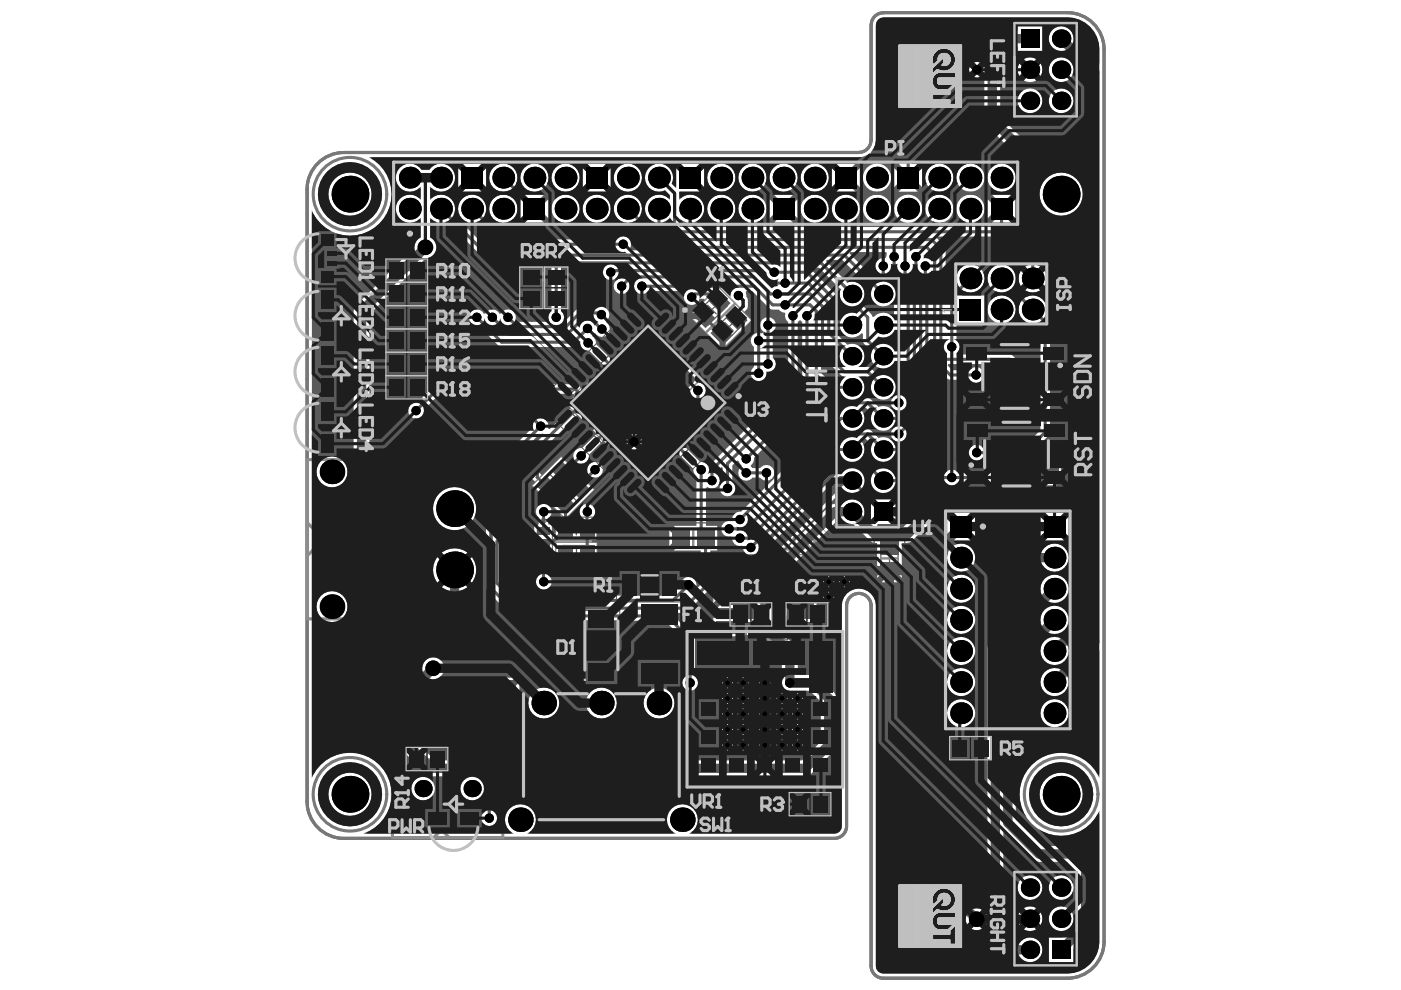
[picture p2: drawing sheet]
<svg xmlns="http://www.w3.org/2000/svg" width="297mm" height="210mm" viewBox="0 0 297 210" stroke-linecap="round" stroke-linejoin="round" font-family="sans-serif">
<g fill="none" stroke="#5a5a5a" stroke-width=".21">
<path d="M81.8 54.9h8.9v29.7h-8.9zM81.8 59.9h8.9M110.2 56.6h4.9v8.8h-4.9zM115.5 56.6h4.9v8.8h-4.9zM81.8 79.7h8.9M81.8 79.6h8.9M81.8 74.7h8.9M81.8 64.8h8.9M81.8 69.7h8.9M127.9 79.1l3.5-3.5 6.3 6.2-3.5 3.5zM146.1 67l6.2-6.2 3.5 3.5-6.2 6.2zM149.7 70.6l6.3-6.2 3.4 3.5-6.2 6.2z"/>
<path d="M210.6 77h8.8v4.9h-8.8zM108.5 80.3h5v8.9h-5zM113.9 85.4l23.5-23.5 23.5 23.5-23.5 23.5zM135.8 90.3l3.5-3.5 6.3 6.3-3.5 3.4zM138.8 83.2l6.3-6.3 3.5 3.5-6.3 6.3zM210.6 93.5h8.8v4.9h-8.8zM210.6 98.8h8.8v4.9h-8.8zM220.1 94.2h5v8.8h-5zM106.2 110.6h10.9v9h-10.9zM112.7 103l6.3-6.3 3.5 3.5-6.3 6.2zM116.4 106.6l6.2-6.3 3.5 3.5-6.2 6.3zM117.8 109.7h8.8v4.9h-8.8z"/>
<path d="M117.8 114.9h8.8v5h-8.8zM151.1 117.6h22.1v18.7h-22.1zM123.6 129.5h7.8v14.8h-7.8zM130.7 120.4h14.1v7.2h-14.1zM154.8 127.8h8.8v4.9h-8.8zM166.7 127.8h8.8v4.9h-8.8zM86.1 158.5h8.8v4.9h-8.8zM201.3 156.2h8.9v4.9h-8.9zM167.3 168h8.9v5h-8.9z"/>
</g>
<g fill="none" stroke="#5a5a5a" stroke-width=".26">
<path d="M83.4 55.6h5.7v3.5h-5.7zM84.9 57.4h2.6M86.2 56.1v2.6M110.9 58.2h3.5v5.7h-3.5zM112.6 59.7v2.6M116.2 58.2h3.5v5.7h-3.5zM117.9 59.7v2.6M83.4 60.6h5.7v3.5h-5.7zM83.4 65.5h5.7v3.5h-5.7zM83.4 70.5h5.7v3.5h-5.7zM83.4 75.4h5.7v3.5h-5.7zM84.9 77.2h2.6"/>
<path d="M84.9 72.2h2.6M84.9 67.3h2.6M84.9 62.3h2.6M86.2 61v2.6M86.2 66v2.6M86.2 70.9v2.6M86.2 75.9v2.6M111.3 61h2.6M116.6 61h2.6M129.5 79.7l2.5-2.5 4.1 4-2.5 2.5zM131.9 79.6l1.8 1.8M133.7 79.6l-1.8 1.8"/>
<path d="M147.7 66.4l4-4 2.5 2.4-4 4.1zM150 64.7l1.9 1.8M151.3 70l4.1-4 2.4 2.5-4 4zM151.9 64.7l-1.9 1.8M153.7 68.3l1.8 1.9M155.5 68.3l-1.8 1.9M212.1 77.7h5.8v3.5h-5.8zM213.7 79.5h2.6M215 78.2v2.6M83.4 80.4h5.7v3.5h-5.7zM84.9 82.1h2.6M86.2 80.8v2.6"/>
<path d="M109.2 81.9h3.6v5.7h-3.6zM109.7 84.8h2.6M111 83.5v2.6M119 85.4l18.4-18.3 18.4 18.3-18.4 18.4zM136.5 84.5l1.8 1.8M137.4 90.9l2.5-2.5 4.1 4.1-2.5 2.4zM138.3 84.5l-1.8 1.8M139.8 90.8l1.8 1.8M140.4 82.6l4.1-4.1 2.4 2.5-4 4zM141.6 90.8l-1.8 1.8M142.8 80.9l1.8 1.8M144.6 80.9l-1.8 1.8"/>
<path d="M212.1 94.2h5.8v3.5h-5.8zM212.1 99.5h5.8v3.5h-5.8zM213.7 96h2.6M215 94.7v2.6M215 99.9v2.6M220.8 95.7h3.5v5.8h-3.5zM221.3 98.6h2.6M222.6 97.3v2.6M109.4 111.2h4.5v7.8h-4.5zM110.4 115.1h2.6M111.7 113.8v2.6M114.3 102.4l4.1-4.1 2.5 2.5-4.1 4z"/>
<path d="M116.7 100.7l1.8 1.8M118 106l4-4.1 2.5 2.5-4 4.1zM118.5 100.7l-1.8 1.8M119.3 110.4h5.7v3.5h-5.7zM119.4 115.7h5.7v3.5h-5.7zM120.3 104.3l1.9 1.8M120.9 112.1h2.6M120.9 117.4h2.6M122.2 104.3l-1.9 1.8M122.2 110.8v2.6M122.2 116.1v2.6M141.3 110.9h11.4v6.5h-11.4z"/>
<path d="M144.2 112.3h5.6v3.6h-5.6zM145.7 114.1h2.6M147 112.8v2.6M157.4 118.3h9.6v17.4h-9.6zM185.3 112.7h6.5v11.4h-6.5zM186.8 115.6h3.6v5.6h-3.6zM187.3 118.4h2.6M188.6 117.1v2.6M213.7 101.2h2.6M124 131.7h7v10.4h-7zM126.2 136.9h2.6M127.5 135.6v2.6"/>
<path d="M133.6 121.9h8.3v4.2h-8.3zM136.4 124h2.6M137.7 122.7v2.6M156.3 128.5h5.8v3.5h-5.8zM157.9 130.3h2.6M159.2 129v2.6M160.9 127h2.6M162.2 125.7v2.6M168.2 128.5h5.7v3.5h-5.7zM169.8 130.3h2.6M171.1 129v2.6M87.7 159.2h5.7v3.5h-5.7z"/>
<path d="M90.5 159.6v2.6M202.9 156.9h5.7v3.5h-5.7zM204.5 158.6h2.6M205.8 157.3v2.6M89.2 160.9h2.6M168.9 168.7h5.7v3.6h-5.7zM170.4 170.5h2.6M171.7 169.2v2.6"/>
<circle cx="152.5" cy="85.4" r="1.3"/>
</g>
<path d="M184.7 5.3v24.4a2.63 2.63 0 0 1-2.6 2.6h-109.2a7.8 7.8 0 0 0-7.8 7.8v129.9a7.8 7.8 0 0 0 7.8 7.8h104a2.6 2.6 0 0 0 2.6-2.6v-46.8a2.6 2.6 0 0 1 2.6-2.6 2.6 2.6 0 0 1 2.6 2.6v76.4a2.6 2.6 0 0 0 2.6 2.6h39a7.8 7.8 0 0 0 7.8-7.8v-189.1a7.8 7.8 0 0 0-7.8-7.8h-39a2.6 2.6 0 0 0-2.6 2.6" fill="none" stroke="#5a5a5a" stroke-width=".66"/>
<g fill="none" stroke="#787878" stroke-width=".66">
<path d="M184.7 5.3v24.4a2.63 2.63 0 0 1-2.6 2.6h-109.2a7.8 7.8 0 0 0-7.8 7.8v129.9a7.8 7.8 0 0 0 7.8 7.8h104a2.6 2.6 0 0 0 2.6-2.6v-46.8a2.6 2.6 0 0 1 2.6-2.6 2.6 2.6 0 0 1 2.6 2.6v76.4a2.6 2.6 0 0 0 2.6 2.6h39a7.8 7.8 0 0 0 7.8-7.8v-189.1a7.8 7.8 0 0 0-7.8-7.8h-39a2.6 2.6 0 0 0-2.6 2.6"/>
<circle cx="74.2" cy="41.2" r="7.8"/>
<circle cx="74.2" cy="168.4" r="7.8"/>
<circle cx="225" cy="168.4" r="7.8"/>
</g>
<path d="M65.2 97.5h39v33.7h-39zM65.2 110.9l3.5 3.4-3.5 3.5M137.4 114.5l-.4-.4h-.9l-.4 .4v.5M138.3 114.5l.4-.4h.9l.5 .4v1.8l-.5 .4h-.9l-.4-.4M83.2 151.2v26.4h23.4v-19.8M91 145.1h10.9M92 177.6l1.6-1.7 1.7 1.7" fill="none" stroke="#8c8c8c" stroke-width=".66"/>
<path d="M110.4 111.2h2.6v7.8h-2.6zM147 112.4v3.4M158.1 118.3h8.1v17.4h-8.1zM186.9 118.4h3.4" fill="none" stroke="#8c8c8c" stroke-width=".52"/>
<g fill="none" stroke="#8c8c8c" stroke-width=".26">
<path d="M127.9 79.1l3.5-3.5 6.3 6.2-3.5 3.5zM146.1 67l6.2-6.2 3.5 3.5-6.2 6.2zM149.7 70.6l6.3-6.2 3.4 3.5-6.2 6.2zM210.6 77h8.8v4.9h-8.8zM108.5 80.3h5v8.9h-5zM119.9 85.5l5.1-5.1 9.1 9.1-5.1 5.1zM135.8 90.3l3.5-3.5 6.3 6.3-3.5 3.4zM138.8 83.2l6.3-6.3 3.5 3.5-6.3 6.3zM210.6 93.5h8.8v4.9h-8.8zM210.6 98.8h8.8v4.9h-8.8zM220.1 94.2h5v8.8h-5zM112.7 103l6.3-6.3 3.5 3.5-6.3 6.2z"/>
<path d="M116.4 106.6l6.2-6.3 3.5 3.5-6.2 6.3zM117.8 109.7h8.8v4.9h-8.8zM117.8 114.9h8.8v5h-8.8z"/>
</g>
<circle cx="135.7" cy="115" r=".33" fill="#8c8c8c"/>
<path d="M103.8 86.4h.9M104.3 83.8v2.6M106.5 85.5l-.9 .9M107.4 85.5h-1.4l-.4-.4v-.9l.4-.4h1.4v2.6M135.7 115l.4 .4M136.1 115.4h.4M136.1 115.4l-.4 .5v.4l.4 .4h.9l.4-.4M167.5 114.2l-.5-.4h-.9l-.4 .4v.5l1.8 1.7h-1.8M169.2 115.5l-.9 .9M170.1 115.5h-1.3l-.5-.4v-.9l.5-.4h1.3v2.6M171 113.8v1.7l.9 .9 .8-.9v-1.7" fill="none" stroke="#8c8c8c" stroke-width=".66"/>
<circle cx="104.3" cy="83.8" r=".33" fill="#8c8c8c"/>
<path d="M102.5 83.8h-1.7v.4l1.7 1.8v.4M104.3 83.8l.4 .4M143 87.3l1.2-1.2 1 .9-1 .3-.3 .3v.7l.7 .6h.6l.6-.6v-.7M145.2 85.8v-.7l.6-.6h.6l1.3 1.3v.6l-.7 .6h-.6M126.7 105.1l.3-.3h.6l1 .9-.7 .6h-.6l-.6-.6zM128.2 103.5l.4 1v1.2M129.8 105.7h.6l.6 .6v.6l-1.2 1.3h-.6l-.6-.6v-.7M179.6 118.4h1.7l-1.3-1.3v2.6M182.2 117.5l.4-.4h.9l.5 .4v1.8l-.5 .4h-.9l-.4-.4M224 106.9h.9M224.5 104.2v2.7M225.8 104.7l.4-.5h.9l.4 .5v1.7l-.4 .5h-.9l-.4-.5" fill="none" stroke="#8c8c8c" stroke-width=".66"/>
<circle cx="224.5" cy="104.2" r=".33" fill="#8c8c8c"/>
<path d="M98.5 93.8l-.5-.5h-.9l-.4 .5v.4M99.3 93.3h1.8M100.2 93.3v2.7M102 93.3l1.7 2.7M103.7 93.3l-1.7 2.7M220.9 104.7l.5-.5h.9l.4 .5v1.7l-.4 .5h-.9l-.5-.5zM224.5 104.2l.4 .5" fill="none" stroke="#8c8c8c" stroke-width=".66"/>
<circle cx="96.7" cy="94.2" r=".33" fill="#8c8c8c"/>
<path d="M94.1 93.8l.4-.5h.9l.4 .5v1.7l-.4 .5h-.9l-.4-.5zM96.7 94.2l.4 .4M97.1 94.6h.5M97.1 94.6l-.4 .5v.4l.4 .5h.9l.5-.5M120.4 91.5l.6 .6M122.6 89.9l-1.9 1.9M124.8 92.1l-1.9 1.9-1.3-1.3" fill="none" stroke="#8c8c8c" stroke-width=".66"/>
<circle cx="122.6" cy="89.9" r=".33" fill="#8c8c8c"/>
<path d="M122.6 89.9v.7M137.9 97.8l.6 .6M140.1 96.2l-1.9 1.9M140.7 97.5h.6l.6 .6v.6l-1.2 1.2h-.6l-.7-.6v-.6" fill="none" stroke="#8c8c8c" stroke-width=".66"/>
<circle cx="140.1" cy="96.2" r=".33" fill="#8c8c8c"/>
<g fill="none" stroke="#8c8c8c" stroke-width=".66">
<path d="M135.3 78l.6 .6M137.4 76.4l-1.8 1.9M138.1 77.7h.6l.6 .6v.6l-1.2 1.3h-.7l-.6-.7v-.6M143.2 68.6v-.6l.6-.6h.6l1.3 1.2v.6l-.6 .7h-.7M143.8 70.5v.6l-.6 .6h-.6l-1.3-1.2v-.6l.6-.7h.7l.3 .3v.7l-1 .9M148.2 75.1v-.6l-.3-.3h-.7l-.6 .6v.6l.3 .3h.6M148.2 75.1h.6l.3 .3v.6l-.6 .7h-.6l-.4-.3v-.7M148.2 75.1l-.7 .6M148.5 73.6v-.7l.6-.6h.6l1.3 1.3v.6l-.7 .6h-.6M112.9 97.3l-1.3 1.2 .3 .3h2.5l.3 .4M113.8 97v-.6l.6-.7h.7l1.2 1.3v.6l-.6 .6h-.6M138.5 95.3v-.6l-.6-.7h-.6l-.3 .3v2.5l-1.3-1.2"/>
<path d="M140.1 96.2v.6M109.3 107.3l-.4-.4h-.9l-.4 .4v.4l1.7 1.8h-1.7M110.2 106.9v2.1l.5 .5h.8l.5-.5v-2.1M128.7 110.8l.9 .5 .9 .8M128.7 112.6l.5-.5h1.3v.9l-.5 .5h-.8l-.5-.5zM128.8 117.4h1.7l-1.3-1.3v2.6M132.2 112.6l-.8 .9M132.3 117.8l-.9 .9M133.1 112.6h-1.3l-.4-.5v-.8l.4-.5h1.3v2.7M133.2 117.8h-1.3l-.5-.4v-.9l.5-.4h1.3v2.6M112.3 163.7l-.4-.5h-.9l-.4 .5v.4l1.7 1.8h-1.7M115 165h-1.4l-.4-.4v-.9l.4-.5h1.4v2.7"/>
</g>
<circle cx="137.4" cy="76.4" r=".33" fill="#8c8c8c"/>
<path d="M133.7 76.4l.6 .6M135.9 74.9l-1.9 1.8M137.4 76.4v.6" fill="none" stroke="#8c8c8c" stroke-width=".66"/>
<circle cx="135.9" cy="74.9" r=".33" fill="#8c8c8c"/>
<path d="M135.9 74.9v.6M215.4 107.5h.9M215.9 104.9v2.6M218.1 106.6l-.9 .9M219 106.6h-1.4l-.4-.4v-.9l.4-.4h1.4v2.6" fill="none" stroke="#8c8c8c" stroke-width=".66"/>
<circle cx="215.9" cy="104.9" r=".33" fill="#8c8c8c"/>
<path d="M214.1 105.3l-.4-.4h-.9l-.4 .4v.5M215.9 104.9l.4 .4" fill="none" stroke="#8c8c8c" stroke-width=".66"/>
<circle cx="212.4" cy="105.8" r=".33" fill="#8c8c8c"/>
<path d="M216.3 72.7l-.5-.4h-.9l-.4 .4v.5l1.8 1.7h-1.8M218 74.1l-.9 .8M218.9 74.1h-1.3l-.5-.5v-.9l.5-.4h1.3v2.6M212.9 91h1.3l.5-.4v-.5l-.5-.4h-.9l-.4 .4v1.8l.4 .4h.9l.5-.4M216.4 91.5l-.9 .8M217.3 91.5h-1.3l-.5-.5v-.9l.5-.4h1.3v2.6M212.4 105.8l.4 .4M212.8 106.2h.4M212.8 106.2l-.4 .4v.5l.4 .4h.9l.4-.4" fill="none" stroke="#8c8c8c" stroke-width=".66"/>
<g fill="none" stroke="#8c8c8c" stroke-width=".65">
<circle cx="115.2" cy="110.4" r=".32"/>
<circle cx="154.6" cy="135.7" r=".32"/>
</g>
<g fill="#5a5a5a">
<path d="M169.4 67.9h.4l.3 .4v12.7l-.7 .7-.3-.1v-13.3z"/>
<path d="M201 77.2h9.6v1.3h-2.3a1.61 1.61 0 0 0-2.7 0h-3.7l-1-1z"/>
<path d="M113.4 83.5h8.1l.4 .4-1.8 1.7 .9 .9-4.5 4.5-.3-.1a1.63 1.63 0 0 0-1.8-2.2l-1-1z"/>
<path d="M182.5 79.8h1l1.3 1.3a2.61 2.61 0 0 0 .9 3.2 2.61 2.61 0 0 0 3.3-.2l.3 .1a1.79 1.79 0 0 0 1 2.9l.1 .3-.3 .3h-.4a2.56 2.56 0 0 0-3.4-1.4l-2-1.8-1.8-.1-.1-.3a2.58 2.58 0 0 0 0-3.9z"/>
<path d="M180.2 53.4h7.7l.1 .3-.1 .8-.3 .3a1.64 1.64 0 0 0-1.9 .9 1.64 1.64 0 0 0 .6 2 1.64 1.64 0 0 0 .9 1.7l-.1 .3-.8 .2-6.2-6.1z"/>
<path d="M175.3 55.1h3.3l6.2 6.2a2.61 2.61 0 0 0 1.1 3.3 2.61 2.61 0 0 0 3.3-.5l.4 .1v2.9l-.4 .1a2.59 2.59 0 0 0-3.9 0l-.4-.1-.2-.5-1.7-1.7-.5-.3-.1-.3a2.61 2.61 0 0 0 .5-3.4 2.61 2.61 0 0 0-3.2-1l-4.5-4.5z"/>
<path d="M182.5 93h1l1.3 1.3a2.61 2.61 0 0 0 1.5 3.4 2.61 2.61 0 0 0 3.4-1.4l2.9-.1 2.6-2.4 .3 .1v3.3l-3.7 3.7h-2.1a2.56 2.56 0 0 0-3.4-1.4l-2-1.8-1.8-.1-.1-.3a2.58 2.58 0 0 0 0-4z"/>
<path d="M182.5 86.4h1l1.3 1.3a2.61 2.61 0 0 0 1.5 3.4 2.61 2.61 0 0 0 3.4-1.4h.9l.6-.2 .2 .2-.6 .7a1.67 1.67 0 0 0-1.9 1.5 1.67 1.67 0 0 0 1.7 1.8 1.67 1.67 0 0 0 1.6-1.9l1.7-1.7 .3 .2v1.6l-2.4 2.4h-2.1a2.56 2.56 0 0 0-3.4-1.4l-2-1.8-1.8-.1-.1-.3a2.58 2.58 0 0 0 0-3.9z"/>
<path d="M176.7 65.2l.3-.1 1.3 1.2 .6 .3v.4a2.62 2.62 0 0 0-.1 3.8 2.62 2.62 0 0 0 3.8-.1l.4 .1v1.8l1.8 1.9a2.61 2.61 0 0 0 1.1 3.3 2.61 2.61 0 0 0 3.3-.5l.4 .1v2.9l-.4 .1a2.53 2.53 0 0 0-2.9-.7l-2-1.8-1.8-.1-.1-.3a2.61 2.61 0 0 0 .5-3.4 2.61 2.61 0 0 0-3.2-1l-3-2.9z"/>
<path d="M172.1 80.4l.3-.1 2.9 2.7 3 .1 .6 1-.1 .3h-8.8l-.1-.3 2.1-2.3z"/>
<path d="M174.1 75.7l.3-.1 3.9 3.9 .6 .3v.4l-.6 .9h-2.2l-2-2z"/>
<path d="M172 56.7h1.6l4.6 4.6-.2 1 .1 .5-.3 .2-5.9-5.9z"/>
<path d="M212.7 138.1l7.8-7.8 .2 .2v1.5l-5.1 5-.3 .6-.2 .6v19.1l-2.1 2.1-.3-.2z"/>
<path d="M105.1 101.3l9.3-9.3 .7-.1 .2 .3-8.1 8.3-.1 10.7h-1v1.4l-.7 .7-.3-.1z"/>
<path d="M152 100l.9-1 .3 .2v3a1.67 1.67 0 0 0-.2 2.5 1.67 1.67 0 0 0 2.5 0 1.67 1.67 0 0 0-.2-2.5v-3.5l1-1h.3l.6 .9v.3a1.66 1.66 0 0 0-.2 2.5 1.66 1.66 0 0 0 2.5-.1h1.7a1.67 1.67 0 0 0 2.4 .2 1.67 1.67 0 0 0 0-2.5 1.67 1.67 0 0 0-2.4 .2h-1.7l-.3-.3v-.3a1.49 1.49 0 0 0 .7-1.5l10.6-10.7h8.3l.1 .4-.7 .9-.6 .3-20.5 20.5a1.62 1.62 0 0 0-1.9 1.7l-.3 .3a1.66 1.66 0 0 0-2 1.6 1.66 1.66 0 0 0 2 1.6l.3 .3a1.63 1.63 0 0 0 2.1 1.7l.2 .3a1.64 1.64 0 0 0 2.2 1.7l.2 .3-1.4 1.3h-.5v-.3h-5.6l-1.8-1.7v-.6h1.5v-5.2h-2.4v-8.1l.3-.1a1.65 1.65 0 0 0 2.3-.4 1.65 1.65 0 0 0-.3-2.3z"/>
<path d="M160.8 115.9l16.3-16.3h1.7l.1 .3-.2 .3-1 .2-.5 .3-16.1 16.1-.3-.2z"/>
<path d="M218.2 168.4a6.8 6.8 0 0 1 13.6 0 6.8 6.8 0 0 1-13.6 0zM220.4 168.4a4.6 4.6 0 0 0 9.2 0 4.6 4.6 0 0 0-9.2 0z"/>
<path d="M67.4 168.4a6.8 6.8 0 0 1 13.6 0 6.8 6.8 0 0 1-13.6 0zM69.6 168.4a4.6 4.6 0 0 0 9.2 0 4.6 4.6 0 0 0-9.2 0z"/>
<path d="M67.4 41.2a6.8 6.8 0 0 1 13.6 0 6.8 6.8 0 0 1-13.6 0zM69.6 41.2a4.6 4.6 0 0 0 9.2 0 4.6 4.6 0 0 0-9.2 0z"/>
<path d="M198.7 50.1h11.6l4.3 4.4v2.1l-.3 .2a2.98 2.98 0 0 0-4.1 .2 2.98 2.98 0 0 0 0 4.1 2.98 2.98 0 0 0 4.1 .2l.3 .1 .1 1.3 1.6 1.7a2.96 2.96 0 0 0 .5 3.3 2.96 2.96 0 0 0 3.4 .6l.4 .4v22.5l-2.3 2.4h-7.7v1.4h-2.2a1.67 1.67 0 0 0-2.5-.3 1.67 1.67 0 0 0 0 2.5 1.67 1.67 0 0 0 2.5-.2h2.2v1.4h5.7v.4h-5.7v1.4h-7.5a1.61 1.61 0 0 0-2.6 0h-4.3l-.7 .3-.2-.3 1.9-1.9 .3-.7v-20.2l.3-.1 3.3 3.1 4.5 .1a1.61 1.61 0 0 0 2.7 0h2.3v1.4h8.8v-4.8h-3l-1.6-1.6-.7-.3h-11.2l-.1-.4a1.61 1.61 0 0 0 0-2.6v-3.6h5.9v-5.9h-4.7l-.1-.3 .6-.7a2.98 2.98 0 0 0 4.2-2.2 2.98 2.98 0 0 0-3.4-3.4 2.98 2.98 0 0 0-2.2 4.2l-2 2-.3 .5h-.3v-10l-.3-.7-1.6-1.6zM209.4 65.6a3 3 0 0 0 6 0 3 3 0 0 0-6 0z"/>
<path d="M118.9 56.7h8.9l.2 .3a1.68 1.68 0 0 0 .8 2.3 1.68 1.68 0 0 0 2.2-.9h1.2l.2 .3-.4 .3a1.67 1.67 0 0 0-1.9 1.6 1.67 1.67 0 0 0 1.8 1.8 1.67 1.67 0 0 0 1.5-1.9l.7-.7 .4 .3a1.65 1.65 0 0 0 .8 2.1 1.65 1.65 0 0 0 2.1-.5h7.7l.2 .3a1.66 1.66 0 0 0 .7 2.5 1.66 1.66 0 0 0 2.3-1.2h1l.1 .3-2.7 2.7h2.4v1.4h-2.4l5.8 5.8v-2.4h1.4v2.4l5.6-5.6-1.7-1.7 .5-.5a2.68 2.68 0 0 0 0-2.8l-.2-.9 .1-.3h1.2l3.7 3.7 .7 .2h1.4a1.57 1.57 0 0 0 1.3 .7 2.03 2.03 0 0 0 .6 2v13.7l-16.7 16.7-.4-.1a1.5 1.5 0 0 0-1.5-.6l-3.9-3.9 1-1-.8-.9 4.1-4.2 .1-3.9a1.63 1.63 0 0 0 .6-1.7 1.63 1.63 0 0 0-1.3-1.2l-.1-.4 .4-.4-3.5-3.5-5.6 5.6h2.3v1.1h1.2v2.4l3-3 .4 .1v.3l.6 .7v3.1l-3.6 3.6-3.4-3.3v2.3h-1.1v1.2h-2.4l5.6 5.6 1-1.1 3.9 3.9a1.49 1.49 0 0 0 .7 1.5v10.6h-4.9l2.1 2-.6 .6 .6 .6-2.1 2h5.8l.1 1.4 2.4 2.5v.8l-3.2 3.2-.3-.1a1.66 1.66 0 0 0-1.5-2.2 1.66 1.66 0 0 0-1.7 1.9l-2.1 2.1h-30.6l-2.6-2.7v-4.6h.9v-2.9h-3.6v-.9l1.1-1.1h2.5v-2.9h-.9v-9.9l13.3-13.3 .9 .9 5-5-.9-.9 2.2-2.2 3.9 3.9v-2.4h1.1v-1.1h2.4l-5.6-5.6-1.2 1.2-3.9-3.9a1.5 1.5 0 0 0-.7-1.6v-.4l.3-.2h.4a1.66 1.66 0 0 0 2.5 .3 1.66 1.66 0 0 0-.3-2.6v-.4a1.65 1.65 0 0 0 .4-2.3 1.65 1.65 0 0 0-2.3-.4l-4 .1-2.8 2.6-.3-.1a1.69 1.69 0 0 0-.6-1.9zM161.6 67.7a1.64 1.64 0 0 0 .2 2.5v.3l-.3 .2a1.66 1.66 0 0 0-2.1 .7 1.66 1.66 0 0 0 .4 2.1v4.3a1.67 1.67 0 0 0 .4 2.9 1.67 1.67 0 0 0 2.3-1.6l.3-.3a1.65 1.65 0 0 0 1.6-1 1.65 1.65 0 0 0-.6-1.9v-5.7a1.67 1.67 0 0 0 .3-2.4 1.67 1.67 0 0 0-2.5-.1zM134.8 82.5v2.2l2.2-2.2zM139.5 83.8l2.1 2.2v-2.2zM136.5 89.6h2.2v-2.1zM133.8 92.1l.6 .6 .7-.6-.7-.1zM135.4 93.7l.6 .6 .1-.6-.1-.7zM132.9 93l-.1 .7 .1 .6 .6-.6zM112.5 101.2l1 1-.8 .8 6.2 6.1v.6h-1.1v3.2l-.3 .2-.3-.1v-1.8h-1v-1.4a1.67 1.67 0 0 0 .4-2.4 1.67 1.67 0 0 0-2.5-.1 1.67 1.67 0 0 0 .1 2.5v1.4h-.9v7.8h.9v3.1a1.67 1.67 0 0 0-.1 2.4 1.67 1.67 0 0 0 2.5-.1 1.67 1.67 0 0 0-.4-2.4v-3h1v-.4h.6v1.2h8.9v-4.8h-1.2v-.5h1.1v-4.8h-.5l-.2-.3a1.66 1.66 0 0 0-1.4-2.6 1.66 1.66 0 0 0-1.4 2.6l-.1 .3h-2.1v-.7l5.2-5.2-1.4-1.4 1.2-1.2a1.67 1.67 0 0 0 1.9-1.5 1.67 1.67 0 0 0-1.7-1.8 1.67 1.67 0 0 0-1.6 1.9l-1.2 1.2-1.3-1.3v-.4l1-1a1.61 1.61 0 0 0 1.9-1.9l3-3 1.1 1.1 4.9-5-3.2-3.2-5 4.9 .8 .8-3.1 3a1.61 1.61 0 0 0-1.8 1.9l-1.2 1.2-1.4-1.4-4.1 4.1-1-1zM133.8 95.2l.6 .1 .7-.1-.7-.6zM141.9 112.4v3.4l1.7-1.7z"/>
<path d="M66.1 45.4l.3-.1 .7 1a8.8 8.8 0 0 0 13.6 .9 8.8 8.8 0 0 0-1.9-13.5l.1-.4h103.2a3.5 3.5 0 0 0 2-.7h.5v-.3a3.7 3.7 0 0 0 1.1-2.6v-24.4a1.59 1.59 0 0 1 1.7-1.6h39a6.8 6.8 0 0 1 6.7 6.8v3l-.3 .1-5.2-5.2v-.2a2.63 2.63 0 0 0-2.7-2.7 2.63 2.63 0 0 0-2.5 2.8 2.63 2.63 0 0 0 2.8 2.5l5.2 5.2v43l-.3 .1-.4-.6-11.7-11.7v-15.5l-.1-.6-.4-.6-5.4-5.4v-12.5l2.3-2.3h1.4v.9h5.2v-5.2h-5.2v.9l-2.8 .1-.5 .4-3.3 3.3-.4 .5-.1 2.8-.3 .1a1.63 1.63 0 0 0-1.9-.5l1.1 1.1-.5 .5 .5 .5-1.1 1a1.63 1.63 0 0 0 1.9-.4l.3 .1v9.4l.1 .6 .4 .6 5.4 5.4v3.3l-.3 .1-.4-.3a2.99 2.99 0 0 0-4.5 2.8 2.99 2.99 0 0 0 4.9 2l.3 .2v1.2h-4.3l2.5 2.5-.4 .5 .4 .4-2.5 2.5h4.3l.2 .9 .3 .6 11.8 11.7v48.2l-5.4 .1 2.5 2.5-.4 .4 .4 .5-2.5 2.5 5.4 .1v3.1h-.4v-.3a2.98 2.98 0 0 0-2.3-2.2 2.98 2.98 0 0 0-3 1.1h-.4l-12.4-12.4-.5-.4-.7-.1h-6.7l-.7 .1-.5 .4-7.8 7.8h-5.2l-.3-.4 .1-.3h2.8l-2.1-2.1 .9-1 2.2 2.2v-4l2.7-.1 4-3.8h3.9l.1 .1a1.64 1.64 0 0 0 2.5-.1h7.5v1.4h8.8v-4.9h-1.1v-.4h1.1v-1.1h.7v4.8l1.7-1.7 .8 .8 .8-.8 1.7 1.7v-7.9h-4.2l-.1-.3 1.5-1.5 .3-.8v-23.3l-.3-.7-.6-.7a2.96 2.96 0 0 0-.6-3.4 2.96 2.96 0 0 0-3.4-.6l-1-1v-.5l.3-.1 .5 .3a2.96 2.96 0 0 0 3 0l-2-2.1 .5-.5-.5-.4 2-2.1a2.92 2.92 0 0 0-3.5 .3l-.3-.2v-2.5l-.3-.7-5-5-.7-.3h-66.6l-.1-1.4 .4-.2 .4 .4a2.99 2.99 0 0 0 4.5-2.9 2.99 2.99 0 0 0-4.9-2l-.4-.1v-1l.2-.3h4.2l-5-5v3.8l-.4 .2-.6-.7a2.98 2.98 0 0 0-2.2-4.2 2.98 2.98 0 0 0-3.4 3.4 2.98 2.98 0 0 0 4.2 2.3l1 1v.5l-.3 .1-.5-.3a2.98 2.98 0 0 0-4.2 1.3 2.98 2.98 0 0 0 1.7 4.1v.9l-.3 .2-2.6-2.7a2.98 2.98 0 0 0-2.2-4.2 2.98 2.98 0 0 0-3.4 3.4 2.98 2.98 0 0 0 4.2 2.3l5.8 5.8-.1 .3h-6.5l-.1-.4a1.65 1.65 0 0 0-.4-2.3 1.65 1.65 0 0 0-2.3 .4h-16.1l-3.2-3.3 .1-.3h3.7l-2.5-2.5 .5-.4-.5-.5 2.5-2.5h-4.3l-.1-.7-.2-.3-1.3-1.4 .2-.5a2.99 2.99 0 0 0-2.8-3.7 2.99 2.99 0 0 0-3 3.5 2.99 2.99 0 0 0 4.2 2.2l1 1v.5l-.3 .1-.5-.3a2.99 2.99 0 0 0-4.5 2.8 2.99 2.99 0 0 0 5 2l.3 .2v.8l.3 .7 4.3 4.3 .5 .2v.4h-3.7l-7.6-7.6a2.98 2.98 0 0 0-2.3-4.2 2.98 2.98 0 0 0-3.4 3.4 2.98 2.98 0 0 0 4.3 2.3l7.4 7.4-.1 .3h-3.3l-9.2-9.2a2.97 2.97 0 0 0-.9-3.6 2.97 2.97 0 0 0-3.8 .1l-.3-.1v-1.8l.3-.2 .5 .4a2.99 2.99 0 0 0 4.1-1.1 2.99 2.99 0 0 0-1-4 2.99 2.99 0 0 0-4.1 .8h-1.6l-.4-.5a2.99 2.99 0 0 0-4.2 0 2.99 2.99 0 0 0-.1 4.2 2.99 2.99 0 0 0 4.2 .2l.3 .2v1.8l-.3 .1-.5-.3a2.99 2.99 0 0 0-4.5 2.8 2.99 2.99 0 0 0 5 2l.3 .2v3.7a2.23 2.23 0 0 0-1.3 2l-12.4 12.4-.4 .5-.1 .7v82.1l.1 .6 .4 .6 14.8 14.8 .6 .4 .6 .1h7.6v.3l-.2 .1a2.49 2.49 0 0 0-.5 4.1 2.49 2.49 0 0 0 4-1l.3 .1v4a1.67 1.67 0 0 0-.2 2.4 1.67 1.67 0 0 0 2.5 0 1.67 1.67 0 0 0-.3-2.4v-7.6h66.1l.6-.1 .5-.4 5-4.9 .4-.6 .1-.6v-9.9l-.1-.7-.4-.5-3.3-3.3-.5-.4-.7-.1h-3.3v-4.9l-.1-.6-.4-.6-4.7-4.8v-8.2l13.8-13.8h1l.1 .2a2.51 2.51 0 0 0 2.1 .7l3.5 3.5 .6 .4 1 .1v7.4l2-2 .6 .6 .6-.6 2 2v-7.4l1.7-.1 .5-.4 7.8-7.7h5.3l12.6 12.5 .5 .4 1.5 .1 .4 .5a2.98 2.98 0 0 0 3 .7 2.98 2.98 0 0 0 2-2.4h.4v5.7h-.4v-.3a2.99 2.99 0 0 0-3.6-2.2 2.99 2.99 0 0 0-2.2 3.5l-10.9 10.8-.3 .5-.1 .7v56.1l-.4 .1-.3-.3a2.32 2.32 0 0 0-2.7-.4l1.5 1.5-.4 .5 .4 .5-1.5 1.5a2.3 2.3 0 0 0 3-.7l.4 .1 .1 3.1 .3 .5 2.7 2.7 .5 .3 .7 .2h2.7a2.62 2.62 0 0 0 3.8 .2 2.62 2.62 0 0 0 0-3.8 2.62 2.62 0 0 0-3.8 .2h-2l-1.7-1.6v-21.8l.3-.1 6.1 6 .5 .4 .7 .1h5.9l2.3 2.3v10.5l-3.3 3.3h-2.8v5.2h5.2v-2.8l3.8-3.8 .3-.6 .2-.6v-11.8l-.2-.7-.3-.5-3.3-3.3-.6-.4-.6-.1h-5.9l-5.6-5.6v-12l2.6-2.6 .4-.6 .1-.6v-19.1l2-2 .2 .2v.1a2.98 2.98 0 0 0 3.8 3.7l.2 .2-.6 .6a2.98 2.98 0 0 0-3.5 2.7 2.98 2.98 0 0 0 3.2 3.2 2.98 2.98 0 0 0 2.7-3.5l6.3-6.3 .3 .1v26.2l-.4 .1a8.8 8.8 0 0 0-13.3-2.6 8.8 8.8 0 0 0 0 13.6 8.8 8.8 0 0 0 13.3-2.6l.4 .1v26.9a6.7 6.7 0 0 1-6.8 6.8h-39.1a1.56 1.56 0 0 1-1.5-1.6v-76.4a3.6 3.6 0 0 0-3.6-3.6 3.6 3.6 0 0 0-3.6 3.6v46.8a1.56 1.56 0 0 1-1.6 1.5h-30.2l-.1-.3a3.3 3.3 0 0 0 .5-4.8 3.3 3.3 0 0 0-4.9 0 3.3 3.3 0 0 0 .5 4.8l-.1 .3h-30.2l-.1-.3 .4-.3a3.3 3.3 0 0 0-.1-4.7 3.3 3.3 0 0 0-4.8 .3 3.3 3.3 0 0 0 .6 4.7l-.1 .3h-30.4l-.1-.3 .4-.1a8.8 8.8 0 0 0 2.3-14.1 8.8 8.8 0 0 0-14.1 2l-.3-.1zM217 12.5l1.4 1.4 1.3-1.4a2.61 2.61 0 0 0-2.7 0zM205.6 14.2l-.2 .6 .2 .6 .6-.6zM219.3 14.8l1.3 1.3a2.61 2.61 0 0 0 0-2.6zM216.1 13.5a2.61 2.61 0 0 0 0 2.6l1.3-1.3zM222.4 14.8a2.63 2.63 0 0 0 5.2 0 2.63 2.63 0 0 0-5.2 0zM217 17a2.61 2.61 0 0 0 2.7 0l-1.3-1.3zM222.4 21.4a2.63 2.63 0 0 0 5.2 0 2.63 2.63 0 0 0-5.2 0zM215.8 21.4a2.63 2.63 0 0 0 5.2 0 2.63 2.63 0 0 0-5.2 0zM190.5 34.7l2 2 2.1-2zM177.3 34.7l2 2 2.1-2zM144.3 34.7l2 2 2.1-2zM124.5 34.7l2 2 2.1-2zM98.1 34.7l2 2 2-2zM176.4 35.6v4.1l2-2zM189.6 35.6v4.1l2-2zM123.5 35.6v4.1l2.1-2zM97.1 35.6v4.1l2.1-2zM193.5 37.7l2 2v-4.1zM127.4 37.7l2.1 2v-4.1zM180.3 37.7l2 2v-4.1zM101 37.7l2.1 2v-4.1zM147.3 37.7l2 2v-4.1zM190.5 40.6h4.1l-2.1-2zM177.3 40.6h4.1l-2.1-2zM124.5 40.6h4.1l-2.1-2zM98.1 40.6h4l-2-2zM202.8 37.7a3 3 0 0 0 5.9 0 3 3 0 0 0-5.9 0zM196.2 37.7a3 3 0 0 0 5.9 0 3 3 0 0 0-5.9 0zM182.9 37.7a3 3 0 0 0 6 0 3 3 0 0 0-6 0zM169.7 37.7a3 3 0 0 0 6 0 3 3 0 0 0-6 0zM163.1 37.7a3 3 0 0 0 6 0 3 3 0 0 0-6 0zM156.5 37.7a3 3 0 0 0 6 0 3 3 0 0 0-6 0zM149.9 37.7a3 3 0 0 0 6 0 3 3 0 0 0-6 0zM130.1 37.7a3 3 0 0 0 6 0 3 3 0 0 0-6 0zM116.9 37.7a3 3 0 0 0 6 0 3 3 0 0 0-6 0zM110.3 37.7a3 3 0 0 0 6 0 3 3 0 0 0-6 0zM164.1 41.3l2 2 2.1-2zM220.4 41.2a4.6 4.6 0 0 0 9.2 0 4.6 4.6 0 0 0-9.2 0zM209.4 42.2v4.1l2-2zM163.2 42.2v4.1l2-2zM167.1 44.3l2 2v-4.1zM114.2 44.3l2.1 2v-4.1zM164.1 47.2h4.1l-2.1-2zM202.8 44.3a3 3 0 0 0 5.9 0 3 3 0 0 0-5.9 0zM196.2 44.3a3 3 0 0 0 5.9 0 3 3 0 0 0-5.9 0zM189.6 44.3a3 3 0 0 0 5.9 0 3 3 0 0 0-5.9 0zM182.9 44.3a3 3 0 0 0 6 0 3 3 0 0 0-6 0zM176.3 44.3a3 3 0 0 0 6 0 3 3 0 0 0-6 0zM169.7 44.3a3 3 0 0 0 6 0 3 3 0 0 0-6 0zM156.5 44.3a3 3 0 0 0 6 0 3 3 0 0 0-6 0zM149.9 44.3a3 3 0 0 0 6 0 3 3 0 0 0-6 0zM123.5 44.3a3 3 0 0 0 6 0 3 3 0 0 0-6 0zM116.9 44.3a3 3 0 0 0 6 0 3 3 0 0 0-6 0zM219.9 59l1.6 1.6a2.91 2.91 0 0 0 0-3.2zM221 103h3.1l-1.5-1.5zM67.1 100.1a3.3 3.3 0 0 0 6.6 0 3.3 3.3 0 0 0-6.6 0zM201.7 108.7l2.1 2 2-2zM204.7 111.6l2 2.1v-4.1zM220.6 109.6v4.1l2-2.1zM200.8 109.6v4.1l2-2.1zM201.7 114.6h4.1l-2-2zM200.8 118.2a3 3 0 0 0 6 0 3 3 0 0 0-6 0zM178.8 122.2l.2 .2 .2-.2zM175.5 122.2l.2 .2 .2-.2zM186.9 123.5h3.4l-1.7-1.7zM179.9 123.3l.2 .2v-.4zM176.6 123.3l.2 .2v-.4zM177.9 123.1v.4l.2-.2zM174.6 123.1v.4l.2-.2zM178.8 124.5h.4l-.2-.2zM175.5 124.5h.4l-.2-.2zM167.3 122.1l2.5 2.5 2.5-2.5zM175.5 125.5l.2 .2 .2-.2zM176.6 126.6l.2 .2v-.4zM174.6 126.4v.4l.2-.2zM175.5 127.8h.4l-.2-.2zM200.8 124.8a3 3 0 0 0 6 0 3 3 0 0 0-6 0zM166.3 123v7.9l3-3 .5 .5 .4-.5 3 3v-7.9l-3 3-.4-.5-.5 .5zM167.3 131.8h5l-2.5-2.5zM67.1 128.6a3.3 3.3 0 0 0 6.6 0 3.3 3.3 0 0 0-6.6 0zM200.8 131.4a3 3 0 0 0 6 0 3 3 0 0 0-6 0zM200.8 138a3 3 0 0 0 6 0 3 3 0 0 0-6 0zM200.8 144.6a3 3 0 0 0 6 0 3 3 0 0 0-6 0zM220.6 151.2a3 3 0 0 0 6 0 3 3 0 0 0-6 0zM200.8 151.2a3 3 0 0 0 6 0 3 3 0 0 0-6 0zM87.2 167.2a2.5 2.5 0 0 0 5 0 2.5 2.5 0 0 0-5 0zM222.4 188.2a2.63 2.63 0 0 0 5.2 0 2.63 2.63 0 0 0-5.2 0zM215.8 188.2a2.63 2.63 0 0 0 5.2 0 2.63 2.63 0 0 0-5.2 0zM217 192.5l1.4 1.4 1.3-1.4a2.62 2.62 0 0 0-2.7 0zM205 193.8a2.27 2.27 0 0 0 0 2.2l1.1-1.1zM219.3 194.8l1.3 1.3a2.61 2.61 0 0 0 0-2.6zM216.1 193.5a2.61 2.61 0 0 0 0 2.6l1.3-1.3zM222.4 194.8a2.63 2.63 0 0 0 5.2 0 2.63 2.63 0 0 0-5.2 0zM217 197.1a2.62 2.62 0 0 0 2.7 0l-1.3-1.4z"/>
<path d="M91.2 46.7l.3-.2a2.88 2.88 0 0 0 3.3 .5l9.8 9.7h12.3v9.3a1.59 1.59 0 0 0-.5 2l-.2 .2h-6.1l-.8-.7a1.65 1.65 0 0 0-1.1-1.8 1.65 1.65 0 0 0-2 .8h-.3a1.64 1.64 0 0 0-1.5-.9 1.64 1.64 0 0 0-1.5 .9h-.3a1.67 1.67 0 0 0-3 0 1.67 1.67 0 0 0 1.7 2.4l4.4 4.4 .7 .3h15.3l.3-.1 .7-.6 .4 .1a1.57 1.57 0 0 0 1.8 1.3l3.9 3.9-.9 .9 .3 .3-2.2 2.2-.9-.9-1.8 1.7-.6-.6-.8-.3h-8.5v-1.2h-4.8v1.2h-15.8l-.7 .3-3.7 3.6a1.67 1.67 0 0 0-1.9 1.6 1.67 1.67 0 0 0 1.8 1.7 1.67 1.67 0 0 0 1.6-1.8l3.3-3.4h15.4v5.7h3.4l1 .9v.5l-9.9 9.9v24.2l.3 .7 5.9 5.9 .7 .3h31l4.3 4.4v7.5a1.67 1.67 0 0 0-.2 2.4 1.67 1.67 0 0 0 2.5 0 1.67 1.67 0 0 0-.3-2.4v-8.3l-4.8-4.9 .1-.3h2.4l.7-.3 6.7-6.7h5.6v-.3l1.9-.2 .5-.3 18.4-18.4a2.55 2.55 0 0 0 2.8 .5l2 1.8 1.1 .1v3.5l-.4 .1-1-1.1a2.6 2.6 0 0 0-1.6-2.6 2.6 2.6 0 0 0-3 .7h-1.7l-.6 .1-.6 .4-14.8 14.9-.4 .5-.1 .6v8h-2.5v-.3h-6.9v3.9h6.9v-.3h3.5l4.3 4.3v5.9a1.68 1.68 0 0 0 1.7 1.7h4.2l2.3 2.3v8.5l-3.9 3.9h-77.9l-13.9-13.8v-80.7l12-11.9a2.31 2.31 0 0 0 2.2-1.9 2.31 2.31 0 0 0-1.3-2.5zM91.8 107.8a4.6 4.6 0 0 0 9.2 0 4.6 4.6 0 0 0-9.2 0zM93.7 117.2l2.7 2.7 2.7-2.7a4.5 4.5 0 0 0-5.4 0zM97.3 120.8l2.7 2.8a4.5 4.5 0 0 0 0-5.5zM92.7 118.1a4.5 4.5 0 0 0 0 5.5l2.8-2.8zM93.7 124.5a4.5 4.5 0 0 0 5.4 0l-2.7-2.7zM151.1 125.9v2.1l1-1zM157 127l1 1v-2.1zM152 125l1.5 1.5-.4 .5 .4 .4-1.5 1.5h5.1l-1.5-1.5 .5-.4-.5-.5 1.5-1.5zM162 143.6l.2 .2 .2-.2zM157.3 143.6l.3 .2 .2-.2zM154 143.6l.2 .2 .3-.2zM163.1 144.8l.2 .2v-.4zM158.5 144.8l.2 .2v-.4zM155.2 144.8l.2 .2v-.4zM161 144.6v.4l.2-.2zM156.4 144.6v.4l.2-.2zM153.1 144.6v.4l.2-.2zM162 145.9h.4l-.2-.2zM157.3 145.9h.5l-.2-.2zM154 145.9h.5l-.3-.2zM168.9 146.9l.2 .2 .2-.2zM165.6 146.9l.2 .2 .2-.2zM162 146.9l.2 .2 .2-.2zM157.3 146.9l.3 .2 .2-.2zM154 146.9l.2 .2 .3-.2zM170 148.1l.2 .2v-.4zM166.7 148.1l.2 .2v-.4zM163.1 148.1l.2 .2v-.4zM158.5 148.1l.2 .2v-.4zM155.2 148.1l.2 .2v-.4zM168 147.9v.4l.2-.2zM164.7 147.9v.4l.2-.2zM161 147.9v.4l.2-.2zM156.4 147.9v.4l.2-.2zM153.1 147.9v.4l.2-.2zM103.1 144.6v4.2l2-2.1zM108.1 146.7l2 2.1v-4.2zM168.9 149.2h.4l-.2-.2zM165.6 149.2h.4l-.2-.2zM162 149.2h.4l-.2-.2zM157.3 149.2h.5l-.2-.2zM154 149.2h.5l-.3-.2zM104 143.7l2.5 2.5-.4 .5 .4 .5-2.5 2.5h5.2l-2.5-2.5 .4-.5-.4-.5 2.5-2.5zM83.3 143.7v6h7.1v-4.2l1.5-1.5a2.33 2.33 0 0 0 2.3-2.3 2.33 2.33 0 0 0-2.3-2.3 2.33 2.33 0 0 0-2.4 2.2l-2 2.1zM168.9 150.2l.2 .2 .2-.2zM165.6 150.2l.2 .2 .2-.2zM162 150.2l.2 .2 .2-.2zM157.3 150.2l.3 .2 .2-.2zM154 150.2l.2 .2 .3-.2zM170 151.4l.2 .2v-.4zM163.1 151.4l.2 .2v-.4zM158.5 151.4l.2 .2v-.4zM166.7 151.4l.2 .2v-.4zM155.2 151.4l.2 .2v-.4zM168 151.2v.4l.2-.2zM164.7 151.2v.4l.2-.2zM161 151.2v.4l.2-.2zM156.4 151.2v.4l.2-.2zM153.1 151.2v.4l.2-.2zM136.4 149.1a3.3 3.3 0 0 0 6.6 0 3.3 3.3 0 0 0-6.6 0zM124.2 149.1a3.3 3.3 0 0 0 6.6 0 3.3 3.3 0 0 0-6.6 0zM112 149.1a3.3 3.3 0 0 0 6.6 0 3.3 3.3 0 0 0-6.6 0zM168.9 152.5h.4l-.2-.2zM165.6 152.5h.4l-.2-.2zM162 152.5h.4l-.2-.2zM157.3 152.5h.5l-.2-.2zM154 152.5h.5l-.3-.2zM168.9 153.5l.2 .2 .2-.2zM165.6 153.5l.2 .2 .2-.2zM162 153.5l.2 .2 .2-.2zM157.3 153.5l.3 .2 .2-.2zM154 153.5l.2 .2 .3-.2zM170 154.7l.2 .2v-.4zM163.1 154.7l.2 .2v-.4zM158.5 154.7l.2 .2v-.4zM166.7 154.7l.2 .2v-.4zM155.2 154.7l.2 .2v-.4zM168 154.5v.4l.2-.2zM164.7 154.5v.4l.2-.2zM161 154.5v.4l.2-.2zM156.4 154.5v.4l.2-.2zM153.1 154.5v.4l.2-.2zM168.9 155.8h.4l-.2-.2zM165.6 155.8h.4l-.2-.2zM162 155.8h.4l-.2-.2zM157.3 155.8h.5l-.2-.2zM154 155.8h.5l-.3-.2zM103.1 152.2v4.1l2-2.1zM108.1 154.2l2 2.1v-4.1zM168.9 156.8l.2 .2 .2-.2zM165.6 156.8l.2 .2 .2-.2zM162 156.8l.2 .2 .2-.2zM157.3 156.8l.3 .2 .2-.2zM154 156.8l.2 .2 .3-.2zM104 151.2l2.5 2.6-.4 .4 .4 .5-2.5 2.5h5.2l-2.5-2.5 .4-.5-.4-.4 2.5-2.6zM170 158l.2 .2v-.4zM163.1 158l.2 .2v-.4zM158.5 158l.2 .2v-.4zM166.7 158l.2 .2v-.4zM155.2 158l.2 .2v-.4zM168 157.8v.4l.2-.2zM164.7 157.8v.4l.2-.2zM161 157.8v.4l.2-.2zM156.4 157.8v.4l.2-.2zM153.1 157.8v.4l.2-.2zM168.9 159.1h.4l-.2-.2zM165.6 159.1h.4l-.2-.2zM162 159.1h.4l-.2-.2zM157.3 159.1h.5l-.2-.2zM154 159.1h.5l-.3-.2z"/>
</g>
<g fill="none" stroke="#5a5a5a" stroke-width=".66">
<path d="M207.1 14.8l-14.6 14.6v8.3M90.2 37.7v14.7M106.7 37.7l3.3 3.3v6.5l4.3 4.3h16.8M139.7 37.7l3.3 3.3v7.5l.7 .6h67l5 5v8.2l5.9 6v23.3l-4.3 4.4M192.5 37.7l3.3 3.3h13.3l3.3 3.3v3.2l6.6 6.6v4.9M192.5 37.7l-3.3 3.3h-6.6l-3.3-3.3-3.3 3.3h-6.6l-3.3 3.3-3.3-3.3h-13.2l-6.6-6.6h-13.2l-6.6 6.6h-6.6l-3.3 3.3M93.5 44.3l11.5 11.4h69.1l6.6 6.6M100.1 44.3l9.8 9.8h69.1l8.3 8.2M117.9 55.7v11.6M129.5 57.7l.3-.3h31.1l2.6 2.6h7.9l4.3 4.3v6.3l5 4.9M133.1 44.3l8.2 8.1h55.2l1.7 1.7v22.1l3.3 3.3h11.1M139.7 44.3v3.5l3 3h54.8l2 2v22.7l.6 .7h14l3.2 3.3"/>
<path d="M164.2 57.7h6.9l7.9 7.9h3.3l1.7 1.7v4.9l3.3 3.3M187.3 56.4v1.6l3.3 3.3v24.1M189.6 54.4v3.6l2.9 3v25.7l-1.9 2h-3.3l-3.3-3.3h-13.9l-11.9 11.9M191.9 56.4v1.6l2 2v28.7l-3.3 3.3M194.2 54.4v3.6l1 1v33.3l-3 3h-4.9l-3.3-3.3h-5.7l-20.1 20.1h-3.6M196.2 56.4v1.6l.3 .4v39.2l-4.3 4.3h-4.9l-3.3-3.3h-7.3l-17.5 17.5M205.8 59l-4 4v10.5M101.1 67.3l5.3 5.3h15.3l2.9-3M104.4 67.3l3.6 3.6h12.2l3.3-3.2h1.9l2.2 2.1M124.7 72.7l6.1 6.2h-.7l-22 22v11.7h-.6l-2.1 2.2v8.9l5.3 5.2h34.3l8-7.9M127.5 66.7l-.4-.4h-4.2l-2.9 3h-10.3l-2-2M131.8 60.7l2-2h25.9l3.7 3.6h8.3l2.7 2.7v9.2l4.6 4.6h5l3.3 3.3"/>
<path d="M136.1 60.7h23.8l3.9 3.9h7.9l1.4 1.4v13.5l2.6 2.6h5M146.7 63l.6-.7h3.6l1.7 1.7M153 70.9l-3.7-3.7-8.5 8.6v6.3M156.6 62.7l1 .9v1.4l-1.4 1.3v1.3M160.9 72.2v6.9M162.8 68.9v8.3M168.1 66.9v15.5l-17.2 17.2v2.3M171.1 66.9v14.6l-16.9 16.8v5.3M111 87h.3l3.3 3.4-10.5 10.5v23.8l5.9 5.9h31.4l4.9 4.9v9.3M124.2 84.8l-2.3-2.3h-29.1l-4.6 4.6M126.2 99.6l-3.4 3.3v.7M129.8 90.4h-.3l-9.6 9.6h-.7"/>
<path d="M139.1 90.1h-1.1l-3.6 3.6M140.8 82.1h-6.4l-2 2h-2.3l-16.2 16.2v.9M140.8 82.1l1.3 1.3v3.7l-3.4 3.4v17.9l5.7 5.7M145.3 80.2l2.7 2.7v4.7l-5.7 5.7 6.4 6.3v13.6l.9 .9v3.6l3.3 3.3h1.7M180.7 95.3h-3l-18.8 18.8h-2M180.7 88.7h-2.4l-21.4 21.4M207.1 96h5.6M217.3 96v5.2M217.3 96l.3 .3h5M108.1 117.6v6.5l3.2 3.2h31.4l3.3-3.3M115.2 108.6v4M115.7 103.2h.3l3.9 3.9v5l-3 3h-1.7"/>
<path d="M119.9 117.4l-.1 .2h-4.6v5.7M124.5 108.6v8.8M158.2 100.3h4.3M212.7 101.2h-16.5l-4 4h-8.2l-3.3-3.3M222.6 100.9l1 1M169.8 125.3v1.7M203.8 131.4l-.8 .8M203.8 124.8l-.8 .8M106.6 152.7l-.3 .3M103.7 162.9v10.6"/>
</g>
<g fill="none" stroke="#5a5a5a" stroke-width="2">
<path d="M218.4 8.2h-4.7l-3.3 3.3v13.9l5.9 5.9v16.2l12.2 12.2v73.4l-4.9 4.9M225 8.2l7.1 7.1v120.8l-8.5 8.5M86.9 37.7h6.6M90.2 52.4l-13.5 13.6v82.1l14.8 14.8h79.3l4.9-4.9v-9.9l-3.3-3.3h-4.9v-6.6l-5.3-5.3M180.7 101.9h-2.4l-19.1 19.1h-4.6M203.8 111.6l-9.4 9.4h-20.3l-4.3 4.3M223.6 118.2h-3.3l-13.1-13h-6.7l-8.3 8.2h-6.6l-4.9-4.9h-3.7l-14.8 14.8v9.6M96.4 120.8v15.7l10.2 10.2v6M154.6 132.9h7.6M188.6 121v55.4l18.5 18.5M223.6 131.4l-6.8 6.8v19.8l-3.1 3.1v13.4l6.6 6.6h6.6l3.3 3.3v11.8l-5.2 5.2M223.6 124.8l-12.6 12.6v61.3l2.7 2.7h4.7"/>
<path d="M91.8 141.7l-5 5"/>
</g>
<path d="M114 101.3l.6 .6" fill="none" stroke="#5a5a5a" stroke-width=".52"/>
<g fill="#000">
<circle cx="207.1" cy="14.8" r=".99"/>
<circle cx="218.4" cy="14.8" r="1.95"/>
<circle cx="225" cy="14.8" r="1.95"/>
<circle cx="225" cy="8.2" r="1.95"/>
<circle cx="86.9" cy="37.7" r="2.31"/>
<circle cx="93.5" cy="37.7" r="2.31"/>
<circle cx="106.7" cy="37.7" r="2.31"/>
<circle cx="113.3" cy="37.7" r="2.31"/>
<circle cx="119.9" cy="37.7" r="2.31"/>
<circle cx="133.1" cy="37.7" r="2.31"/>
<circle cx="139.7" cy="37.7" r="2.31"/>
<circle cx="152.9" cy="37.7" r="2.31"/>
<circle cx="159.5" cy="37.7" r="2.31"/>
<circle cx="166.1" cy="37.7" r="2.31"/>
<circle cx="172.7" cy="37.7" r="2.31"/>
<circle cx="185.9" cy="37.7" r="2.31"/>
<circle cx="199.1" cy="37.7" r="2.31"/>
<circle cx="205.8" cy="37.7" r="2.31"/>
<circle cx="212.4" cy="37.7" r="2.31"/>
<circle cx="218.4" cy="21.4" r="1.95"/>
<circle cx="225" cy="21.4" r="1.95"/>
<circle cx="74.2" cy="41.2" r="3.9"/>
<circle cx="86.9" cy="44.3" r="2.31"/>
<circle cx="90.2" cy="52.4" r="1.65"/>
<circle cx="93.5" cy="44.3" r="2.31"/>
<circle cx="100.1" cy="44.3" r="2.31"/>
<circle cx="106.7" cy="44.3" r="2.31"/>
<circle cx="119.9" cy="44.3" r="2.31"/>
<circle cx="126.5" cy="44.3" r="2.31"/>
<circle cx="129.5" cy="57.7" r=".99"/>
<circle cx="132.1" cy="51.8" r=".99"/>
<circle cx="133.1" cy="44.3" r="2.31"/>
<circle cx="139.7" cy="44.3" r="2.31"/>
<circle cx="146.3" cy="44.3" r="2.31"/>
<circle cx="152.9" cy="44.3" r="2.31"/>
<circle cx="159.5" cy="44.3" r="2.31"/>
<circle cx="164.2" cy="57.7" r=".99"/>
<circle cx="172.7" cy="44.3" r="2.31"/>
<circle cx="179.3" cy="44.3" r="2.31"/>
<circle cx="185.9" cy="44.3" r="2.31"/>
<circle cx="187.3" cy="56.4" r=".99"/>
<circle cx="189.6" cy="54.4" r=".99"/>
<circle cx="191.9" cy="56.4" r=".99"/>
<circle cx="192.5" cy="44.3" r="2.31"/>
<circle cx="194.2" cy="54.4" r=".99"/>
<circle cx="196.2" cy="56.4" r=".99"/>
<circle cx="199.1" cy="44.3" r="2.31"/>
<circle cx="205.8" cy="59" r="2.31"/>
<circle cx="205.8" cy="44.3" r="2.31"/>
<circle cx="212.4" cy="59" r="2.31"/>
<circle cx="219" cy="59" r="2.31"/>
<circle cx="225" cy="41.2" r="3.9"/>
<circle cx="101.1" cy="67.3" r=".99"/>
<circle cx="104.4" cy="67.3" r=".99"/>
<circle cx="107.7" cy="67.3" r=".99"/>
<circle cx="117.9" cy="67.3" r=".99"/>
<circle cx="124.6" cy="69.6" r=".99"/>
<circle cx="124.7" cy="72.7" r=".99"/>
<circle cx="127.5" cy="66.7" r=".99"/>
<circle cx="127.6" cy="69.8" r=".99"/>
<circle cx="131.8" cy="60.7" r=".99"/>
<circle cx="136.1" cy="60.7" r=".99"/>
<circle cx="146.7" cy="63" r=".99"/>
<circle cx="156.6" cy="62.7" r=".99"/>
<circle cx="160.9" cy="72.2" r=".99"/>
<circle cx="160.9" cy="79.1" r=".99"/>
<circle cx="162.8" cy="77.2" r=".99"/>
<circle cx="162.8" cy="68.9" r=".99"/>
<circle cx="164.8" cy="62.3" r=".99"/>
<circle cx="166.5" cy="64.6" r=".99"/>
<circle cx="166.5" cy="60" r=".99"/>
<circle cx="168.1" cy="66.9" r=".99"/>
<circle cx="171.1" cy="66.9" r=".99"/>
<circle cx="180.7" cy="62.3" r="1.95"/>
<circle cx="180.7" cy="68.9" r="1.95"/>
<circle cx="180.7" cy="75.5" r="1.95"/>
<circle cx="187.3" cy="75.5" r="1.95"/>
<circle cx="187.3" cy="62.3" r="1.95"/>
<circle cx="187.3" cy="68.9" r="1.95"/>
<circle cx="201.8" cy="73.5" r=".99"/>
<circle cx="206.9" cy="79.5" r=".99"/>
<circle cx="212.4" cy="65.6" r="2.31"/>
<circle cx="219" cy="65.6" r="2.31"/>
<circle cx="88.2" cy="87.1" r=".99"/>
<circle cx="114.6" cy="90.4" r=".99"/>
<circle cx="123.2" cy="96.7" r=".99"/>
<circle cx="126.2" cy="99.6" r=".99"/>
<circle cx="134.4" cy="93.7" r=".99"/>
<circle cx="148" cy="82.8" r=".99"/>
<circle cx="148.7" cy="99.6" r=".99"/>
<circle cx="158.2" cy="97.3" r=".99"/>
<circle cx="180.7" cy="88.7" r="1.95"/>
<circle cx="180.7" cy="82.1" r="1.95"/>
<circle cx="180.7" cy="95.3" r="1.95"/>
<circle cx="187.3" cy="82.1" r="1.95"/>
<circle cx="187.3" cy="95.3" r="1.95"/>
<circle cx="187.3" cy="88.7" r="1.95"/>
<circle cx="190.6" cy="92" r=".99"/>
<circle cx="190.6" cy="85.4" r=".99"/>
<circle cx="207.1" cy="96" r=".99"/>
<circle cx="70.4" cy="100.1" r="2.6"/>
<circle cx="96.4" cy="107.8" r="3.9"/>
<circle cx="115.3" cy="108.5" r=".99"/>
<circle cx="124.5" cy="108.5" r=".99"/>
<circle cx="150.9" cy="101.9" r=".99"/>
<circle cx="154.2" cy="103.6" r=".99"/>
<circle cx="154.6" cy="112.1" r=".99"/>
<circle cx="156.9" cy="114.1" r=".99"/>
<circle cx="156.9" cy="110.1" r=".99"/>
<circle cx="158.2" cy="100.3" r=".99"/>
<circle cx="159.2" cy="116.1" r=".99"/>
<circle cx="162.5" cy="100.3" r=".99"/>
<circle cx="180.7" cy="108.5" r="1.95"/>
<circle cx="180.7" cy="101.9" r="1.95"/>
<circle cx="187.3" cy="101.9" r="1.95"/>
<circle cx="201.8" cy="101.2" r=".99"/>
<circle cx="203.8" cy="118.2" r="2.31"/>
<circle cx="223.6" cy="118.2" r="2.31"/>
<circle cx="70.4" cy="128.6" r="2.6"/>
<circle cx="96.4" cy="120.8" r="3.9"/>
<circle cx="115.3" cy="123.3" r=".99"/>
<circle cx="146" cy="124" r=".99"/>
<circle cx="175.7" cy="123.3" r=".5"/>
<circle cx="175.7" cy="126.6" r=".5"/>
<circle cx="179" cy="123.3" r=".5"/>
<circle cx="203.8" cy="124.8" r="2.31"/>
<circle cx="203.8" cy="131.4" r="2.31"/>
<circle cx="203.8" cy="138" r="2.31"/>
<circle cx="223.6" cy="131.4" r="2.31"/>
<circle cx="223.6" cy="138" r="2.31"/>
<circle cx="223.6" cy="124.8" r="2.31"/>
<circle cx="91.8" cy="141.7" r="1.65"/>
<circle cx="115.3" cy="149.1" r="2.6"/>
<circle cx="127.5" cy="149.1" r="2.6"/>
<circle cx="139.7" cy="149.1" r="2.6"/>
<circle cx="146.3" cy="144.8" r=".99"/>
<circle cx="154.2" cy="154.7" r=".5"/>
<circle cx="154.2" cy="144.8" r=".5"/>
<circle cx="154.2" cy="158" r=".5"/>
<circle cx="154.2" cy="151.4" r=".5"/>
<circle cx="154.2" cy="148.1" r=".5"/>
<circle cx="157.6" cy="154.7" r=".5"/>
<circle cx="157.6" cy="144.8" r=".5"/>
<circle cx="157.6" cy="158" r=".5"/>
<circle cx="157.6" cy="151.4" r=".5"/>
<circle cx="157.6" cy="148.1" r=".5"/>
<circle cx="162.2" cy="154.7" r=".5"/>
<circle cx="162.2" cy="144.8" r=".5"/>
<circle cx="162.2" cy="158" r=".5"/>
<circle cx="162.2" cy="151.4" r=".5"/>
<circle cx="162.2" cy="148.1" r=".5"/>
<circle cx="165.8" cy="154.7" r=".5"/>
<circle cx="165.8" cy="158" r=".5"/>
<circle cx="165.8" cy="151.4" r=".5"/>
<circle cx="165.8" cy="148.1" r=".5"/>
<circle cx="167.5" cy="144.8" r=".99"/>
<circle cx="169.1" cy="154.7" r=".5"/>
<circle cx="169.1" cy="158" r=".5"/>
<circle cx="169.1" cy="151.4" r=".5"/>
<circle cx="169.1" cy="148.1" r=".5"/>
<circle cx="203.8" cy="144.6" r="2.31"/>
<circle cx="203.8" cy="151.2" r="2.31"/>
<circle cx="223.6" cy="144.6" r="2.31"/>
<circle cx="223.6" cy="151.2" r="2.31"/>
<circle cx="74.2" cy="168.4" r="3.9"/>
<circle cx="89.7" cy="167.2" r="1.82"/>
<circle cx="100.1" cy="167.2" r="1.82"/>
<circle cx="103.7" cy="173.5" r=".99"/>
<circle cx="110.3" cy="173.8" r="2.6"/>
<circle cx="144.7" cy="173.8" r="2.6"/>
<circle cx="225" cy="168.4" r="3.9"/>
<circle cx="207.1" cy="194.9" r="1.65"/>
<circle cx="218.4" cy="194.8" r="1.95"/>
<circle cx="218.4" cy="188.2" r="1.95"/>
<circle cx="225" cy="194.8" r="1.95"/>
<circle cx="225" cy="188.2" r="1.95"/>
<circle cx="218.4" cy="201.4" r="1.95"/>
</g>
<g fill="#000">
<path d="M216.4 6.2h3.9v3.9h-3.9z" fill-rule="evenodd"/>
<path d="M97.8 35.4h4.6v4.6h-4.6z" fill-rule="evenodd"/>
<path d="M124.2 35.4h4.6v4.6h-4.6z" fill-rule="evenodd"/>
<path d="M144 35.4h4.6v4.6h-4.6z" fill-rule="evenodd"/>
<path d="M177 35.4h4.7v4.6h-4.7z" fill-rule="evenodd"/>
<path d="M190.2 35.4h4.7v4.6h-4.7z" fill-rule="evenodd"/>
<path d="M111 42h4.6v4.6h-4.6z" fill-rule="evenodd"/>
<path d="M163.8 42h4.6v4.6h-4.6z" fill-rule="evenodd"/>
<path d="M210 42h4.7v4.6h-4.7z" fill-rule="evenodd"/>
<path d="M203.4 63.3h4.7v4.6h-4.7z" fill-rule="evenodd"/>
<path d="M185.3 106.6h3.9v3.8h-3.9z" fill-rule="evenodd"/>
<path d="M201.5 109.3h4.6v4.7h-4.6z" fill-rule="evenodd"/>
<path d="M221.3 109.3h4.6v4.7h-4.6z" fill-rule="evenodd"/>
<path d="M223 199.4h3.9v3.9h-3.9z" fill-rule="evenodd"/>
</g>
<g fill="#5a5a5a">
<path d="M211.2 99.5h3v3.5h-3z" fill-rule="evenodd"/>
<path d="M211.2 94.2h3v3.5h-3z" fill-rule="evenodd"/>
<path d="M211.2 77.7h3v3.5h-3z" fill-rule="evenodd"/>
<path d="M215.8 99.5h3v3.5h-3z" fill-rule="evenodd"/>
<path d="M215.8 94.2h3v3.5h-3z" fill-rule="evenodd"/>
<path d="M215.8 77.7h3v3.5h-3z" fill-rule="evenodd"/>
<path d="M220.8 99.4h3.6v3h-3.6z" fill-rule="evenodd"/>
<path d="M220.8 94.8h3.6v3h-3.6z" fill-rule="evenodd"/>
<path d="M113.9 114.3h2.6v1.6h-2.6z" fill-rule="evenodd"/>
<path d="M84 144.3h5.7v4.7h-5.7z" fill-rule="evenodd"/>
<path d="M103.7 151.9h5.8v4.7h-5.8z" fill-rule="evenodd"/>
<path d="M103.7 144.3h5.8v4.7h-5.8z" fill-rule="evenodd"/>
<path d="M106.8 116.8h2.6v1.5h-2.6z" fill-rule="evenodd"/>
<path d="M106.8 111.9h2.6v1.5h-2.6z" fill-rule="evenodd"/>
<path d="M113.9 116.8h2.6v1.5h-2.6z" fill-rule="evenodd"/>
<path d="M118.5 115.7h2.9v3.5h-2.9z" fill-rule="evenodd"/>
<path d="M123 115.7h3v3.5h-3z" fill-rule="evenodd"/>
<path d="M113.6 103l2.2-2.2 2.5 2.6-2.1 2.1z" fill-rule="evenodd"/>
<path d="M116.9 99.7l2.1-2.1 2.6 2.6-2.2 2.1z" fill-rule="evenodd"/>
<path d="M117.3 106.6l2.1-2.1 2.6 2.5-2.1 2.1z" fill-rule="evenodd"/>
<path d="M120.5 103.4l2.1-2.1 2.6 2.5-2.1 2.1z" fill-rule="evenodd"/>
<path d="M113.9 111.9h2.6v1.5h-2.6z" fill-rule="evenodd"/>
<path d="M123 110.4h3v3.5h-3z" fill-rule="evenodd"/>
<path d="M118.4 110.4h3v3.5h-3z" fill-rule="evenodd"/>
<path d="M114.2 101.9l.4-.5 .5 .5-.5 .5z" fill-rule="evenodd"/>
<path d="M113.5 101.2l.4-.5 .5 .5-.5 .5z" fill-rule="evenodd"/>
<path d="M121 85.6l4.1-4 2.3 2.3-4.1 4z" fill-rule="evenodd"/>
<path d="M136.8 90.3l2.5-2.6 2.1 2.1-2.5 2.6z" fill-rule="evenodd"/>
<path d="M139.7 83.2l2.1-2.1 2.6 2.5-2.1 2.1z" fill-rule="evenodd"/>
<path d="M142.9 80l2.2-2.2 2.5 2.6-2.1 2.1z" fill-rule="evenodd"/>
<path d="M147 67l2.1-2.1 2.6 2.6-2.1 2.1z" fill-rule="evenodd"/>
<path d="M167 122.7h5.6v8.5h-5.6z" fill-rule="evenodd"/>
<path d="M186.6 119.2h3.9v3.6h-3.9z" fill-rule="evenodd"/>
<path d="M147.8 112.2h3.6v3.9h-3.6z" fill-rule="evenodd"/>
<path d="M142.6 112.2h3.6v3.9h-3.6z" fill-rule="evenodd"/>
<path d="M140 93.5l2.6-2.6 2.1 2.2-2.6 2.5z" fill-rule="evenodd"/>
<path d="M186.6 114h3.9v3.6h-3.9z" fill-rule="evenodd"/>
<path d="M109.2 81h3.6v3h-3.6z" fill-rule="evenodd"/>
<path d="M151.8 119.7h5.6v2.6h-5.6z" fill-rule="evenodd"/>
<path d="M109.2 85.5h3.6v3h-3.6z" fill-rule="evenodd"/>
<path d="M132.1 82.3l2.5-2.6 2.1 2.1-2.5 2.6z" fill-rule="evenodd"/>
<path d="M128.8 79.1l2.6-2.6 2.1 2.1-2.5 2.6z" fill-rule="evenodd"/>
<path d="M151.8 125.7h5.6v2.6h-5.6z" fill-rule="evenodd"/>
<path d="M151.8 131.6h5.6v2.6h-5.6z" fill-rule="evenodd"/>
<path d="M150.2 63.8l2.1-2.1 2.6 2.6-2.1 2.1z" fill-rule="evenodd"/>
<path d="M153.8 67.4l2.2-2.1 2.5 2.6-2.1 2.1z" fill-rule="evenodd"/>
<path d="M126.7 91.2l4-4 2.3 2.3-4 4z" fill-rule="evenodd"/>
<path d="M150.6 70.6l2.1-2.1 2.6 2.6-2.1 2.1z" fill-rule="evenodd"/>
</g>
<g fill="#1e1e1e">
<path d="M114 104.4l7.6-7.6a1.68 1.68 0 0 0 1.8 1.5 1.68 1.68 0 0 0 1.5-1.9 1.36 1.36 0 0 0 1.5 1.5 1.68 1.68 0 0 0-1.9 1.5 1.68 1.68 0 0 0 1.5 1.8l-6.2 6.3h-3.2a1.61 1.61 0 0 0-2.6 0z"/>
<path d="M137.7 60.4l5 5-.1 1.6a1.4 1.4 0 0 0-.9-1.3 1.4 1.4 0 0 0-1.6 .4l-3-3v-1.1a1.49 1.49 0 0 0 .6-1.6z"/>
<path d="M160.5 47.1l.5-.2 .8-.7 .1 3.3 3.6 3.7v3.5a1.55 1.55 0 0 0-1.8-.6l-3.2-3.1z"/>
<path d="M163.8 47.2h4.6v12.4l-.3 .3-.1-.5-.5-.7-.1-6.3-3.6-3.7z"/>
<path d="M188.6 66.6h14.2v2h-1.3l-.6-.6-.4-.1h-10.8l-.6-.8z"/>
<path d="M115.5 110.1h.4l.7-.6h3.6l.7-.3 8.4-8.4-5.5 5.6-.3 .7a1.69 1.69 0 0 0-.3 2.4 1.69 1.69 0 0 0 2.4 .3 1.69 1.69 0 0 0 .1-2.5l5.1-5-.6 .7-.1 .4 .1 2.5 6.8 6.9 .5 .3h-19z"/>
<path d="M132.1 103.9l.2-.1a1.4 1.4 0 0 0 .8 1.4 1.4 1.4 0 0 0 1.6-.5l6.2 6.2 .5 .2h-3.2l-6.1-6z"/>
<path d="M191 115.4h1.9l8.2 8.2a2.98 2.98 0 0 0 1.7 4.1 2.98 2.98 0 0 0 3.9-2.2v5.3a2.95 2.95 0 0 0-4.2-2.1l-6.3-6.3v-1.4l-.3-.7z"/>
<path d="M148.4 97.9a1.36 1.36 0 0 0 1.5-1.5l8.6 8.6h-3.5a1.67 1.67 0 0 0 .4-2.7 1.67 1.67 0 0 0-2.7 .6h-.4a1.64 1.64 0 0 0-.1-2.2 1.64 1.64 0 0 0-2.2-.2 1.68 1.68 0 0 0 .1-1.8 1.68 1.68 0 0 0-1.7-.8z"/>
<path d="M161.1 73.9l.4-.1 .7-.6h17.2a2.62 2.62 0 0 0 0 4.6h-8.2l-4-3.9z"/>
<path d="M161.9 70.3a1.58 1.58 0 0 0 2.2-.4h14.2l.5 .9 .6 .4h-17.2l-.3-.3z"/>
<path d="M66.1 44.6a8.6 8.6 0 0 0 4.1 4.4h-2.8v2.4l-1.3 1.3z"/>
<path d="M192.2 127.7l.3 .5 8.6 8.6a2.98 2.98 0 0 0 1.7 4.1 2.98 2.98 0 0 0 3.9-2.2v5.3a2.95 2.95 0 0 0-4.2-2.1l-10.3-10.2z"/>
<path d="M194.2 113.8h3.2l3.5 3.5a2.96 2.96 0 0 0 .8 3.1 2.96 2.96 0 0 0 3 .7l2 1.9v1.2a2.95 2.95 0 0 0-4.2-2.1z"/>
<path d="M194.2 123l.3 .6 6.6 6.6a2.98 2.98 0 0 0 1.7 4.1 2.98 2.98 0 0 0 3.9-2.2v5.3a2.95 2.95 0 0 0-4.2-2.1l-8.3-8.2z"/>
<path d="M190.3 132.3l.2 .5 10.6 10.6a2.98 2.98 0 0 0 1.7 4.1 2.98 2.98 0 0 0 3.9-2.2v5.2a2.98 2.98 0 0 0-4.8-1.6 2.98 2.98 0 0 0 .6 5v2.3h-1.2v4.8h4.3v-4.8h-1.1v-2.1a2.93 2.93 0 0 0 2.2-2.2v4.3h-.8v4.8h.8l.1 5 20.7 20.9v.6a2.6 2.6 0 0 0-3.5-1.7l-33.7-33.7z"/>
<path d="M181.9 73.2h2.4l2-1.9a2.56 2.56 0 0 0 3.4-1.4h6.9l-.5 .3-4.3 4.3h-2.1a2.61 2.61 0 0 0-3.4-1.4 2.61 2.61 0 0 0-1.5 3.4l-1.3 1.3h-1.6a2.62 2.62 0 0 0 0-4.6z"/>
<path d="M180.3 47.1l.5-.2 .8-.7v5.8l-13.3 13.3h-.3l.1-.7 12-11.9 .2-.7z"/>
<path d="M192.9 51.9l5-4.9a2.73 2.73 0 0 0 2.2 .1l-5.7 5.7a1.49 1.49 0 0 0-1.5 .6z"/>
<path d="M203.5 46.2l.8 .7 .4 .2v2l-6.3 6.3h-.9a1.51 1.51 0 0 0-1.7-.6v-.6l7.4-7.3z"/>
<path d="M190.4 33l13.8-13.9h12.8l-.5 .4-.5 .9h-11.2l-12.7 12.6z"/>
<path d="M218.2 168.4a6.8 6.8 0 0 1 13.6 0 6.8 6.8 0 0 1-13.6 0zM220.4 168.4a4.6 4.6 0 0 0 9.2 0 4.6 4.6 0 0 0-9.2 0z"/>
<path d="M67.4 168.4a6.8 6.8 0 0 1 13.6 0 6.8 6.8 0 0 1-13.6 0zM69.6 168.4a4.6 4.6 0 0 0 9.2 0 4.6 4.6 0 0 0-9.2 0z"/>
<path d="M67.4 41.2a6.8 6.8 0 0 1 13.6 0 6.8 6.8 0 0 1-13.6 0zM69.6 41.2a4.6 4.6 0 0 0 9.2 0 4.6 4.6 0 0 0-9.2 0z"/>
<path d="M78.3 33.3h104.3l-.9 .9-.1 .5h-4.3l2.5 2.5-.5 .5 .5 .4-2.5 2.5h4.3v1.8a2.98 2.98 0 0 0-4.7 .1 2.98 2.98 0 0 0 1.4 4.6v4.5l-7.9 7.9v-13.3l.2 .2a2.99 2.99 0 0 0 4.3-.1 2.99 2.99 0 0 0-.2-4.3 2.99 2.99 0 0 0-4.3 .4v-1.8l-1.6-1.7a2.98 2.98 0 0 0-2.2-4.2 2.98 2.98 0 0 0-3.4 3.4 2.98 2.98 0 0 0 4.2 2.3l.9 .9h-4.5v-.7l-.3-.3-1.3-1.4a2.98 2.98 0 0 0-2.2-4.2 2.98 2.98 0 0 0-3.4 3.4 2.98 2.98 0 0 0 4.2 2.3l1 1v1a2.98 2.98 0 0 0-4.7 .1 2.98 2.98 0 0 0 1.4 4.6l.1 6.7 3.9 4a1.64 1.64 0 0 0 2.6 1.2 1.58 1.58 0 0 0-.2 1.7 1.58 1.58 0 0 0-1.3 .5l-9.7-9.7v-4.4l.5-.2a2.99 2.99 0 0 0 .7-4.7 2.99 2.99 0 0 0-4.6 .4 2.99 2.99 0 0 0 1.4 4.5v4.2l-4.3-4.3a2.98 2.98 0 0 0 1.1-4.6 2.98 2.98 0 0 0-4.7 0v-1.8h4.4l-5-5v4.3l-1-1 .2-.5a2.99 2.99 0 0 0-2.8-3.7 2.99 2.99 0 0 0-3 3.5 2.99 2.99 0 0 0 4.2 2.2l1 1v1a2.98 2.98 0 0 0-4.4-.3 2.98 2.98 0 0 0 .1 4.4 2.98 2.98 0 0 0 4.4-.4l.2 .5 14.5 14.4h-.2a1.64 1.64 0 0 0-1.7 2l-2.4-2.5v2.4h-1.3v-2.4l-2.8 2.8a1.71 1.71 0 0 0-1.6-2 1.71 1.71 0 0 0-1.8 1.7l-11.2-11.2a1.67 1.67 0 0 0-1.8-1.7 1.67 1.67 0 0 0-1.5 1.9 1.67 1.67 0 0 0 2 1.4l.4 .3h-8.9l-6.4-6.3v-1.2a2.98 2.98 0 0 0 4.4 .2 2.98 2.98 0 0 0 0-4.3 2.98 2.98 0 0 0-4.4 .3l-.1-1.8-1.5-1.7a2.98 2.98 0 0 0-2.3-4.2 2.98 2.98 0 0 0-3.3 3.4 2.98 2.98 0 0 0 4.2 2.3l.9 .9h-4.2l2.5 2.5-.5 .5 .5 .4-2.5 2.5h4.3l.1 1 .2 .3 7.3 7.2 9.8 .1 3.3 3.2h-.2a1.66 1.66 0 0 0-1.6 1.1 1.66 1.66 0 0 0 .6 1.9l.1 1.9 3.4 3.6a1.4 1.4 0 0 0-.4 1.6 1.4 1.4 0 0 0 1.4 .9 1.36 1.36 0 0 0 1.5 1.5 1.36 1.36 0 0 0 1.5 1.4 1.36 1.36 0 0 0 1.4 1.5 1.36 1.36 0 0 0 1.5 1.5 1.36 1.36 0 0 0 1.5 1.4l-1.6 1.8a2.95 2.95 0 0 0 .9 3.5 1.67 1.67 0 0 0 1.6 1.9 1.67 1.67 0 0 0 1.8-1.8 1.67 1.67 0 0 0-1.9-1.6l-.5-.4v-.8l1.1-1.1a1.36 1.36 0 0 0 1.5 1.5 1.36 1.36 0 0 0 1.5 1.4 1.36 1.36 0 0 0 1.4 1.5 1.39 1.39 0 0 0 .9 1.4 1.39 1.39 0 0 0 1.5-.3l1.7-1.7 .4-.9 1.5-1.5h.7l.2 .1a1.66 1.66 0 0 0 2 .3 1.66 1.66 0 0 0 .8-1.8 1.64 1.64 0 0 0 1.9-.9 1.64 1.64 0 0 0-.5-2h2.5l4 3.9h8.9a2.63 2.63 0 0 0-.7 4 2.63 2.63 0 0 0 4.1 0 2.63 2.63 0 0 0-.8-4h2.4l2-1.9a2.56 2.56 0 0 0 3.4-1.4h2.9l4.7-4.6h4.2l-.4 .1a1.65 1.65 0 0 0-.3 2.9v25l-.2 .2a1.67 1.67 0 0 0 0 2.4 1.67 1.67 0 0 0 2.4-.2 1.67 1.67 0 0 0-.2-2.4v-25l.2-.2a1.65 1.65 0 0 0 .4-1.7 1.65 1.65 0 0 0-1.3-1.1l8.7-.1 2.3-2.2 .2-.3 .1-.9 .5-.2a2.99 2.99 0 0 0 .8-4.5 2.99 2.99 0 0 0-4.6 0v-1l1-1a2.98 2.98 0 0 0 4.2-2.2 2.98 2.98 0 0 0-3.4-3.4 2.98 2.98 0 0 0-2.2 4.2l-1.4 1.3-.2 .3-.1 .8h-5.2v1.9h-14.2a2.63 2.63 0 0 0 .7-4 2.63 2.63 0 0 0-4.1 .1 2.63 2.63 0 0 0 .8 3.9l-2.4 .1-2 1.8a2.56 2.56 0 0 0-3.3 1.4h-5.9l.2-.3 .1-.9 5.6-5.6-.2 .5a2.63 2.63 0 0 0 2.5 3.4 2.63 2.63 0 0 0 2.6-3.2 2.63 2.63 0 0 0-3.7-1.8l5.2-5.2 .3-.7v-2.6l1.3-1.2v4.8l-.2 .1a1.67 1.67 0 0 0 .7 2.8 1.67 1.67 0 0 0 2.1-2.1 1.54 1.54 0 0 0 1.4 0 1.66 1.66 0 0 0 1.6 2.2 1.66 1.66 0 0 0 1.6-2.2l.7 .2 .4-.1-.1 .4a1.66 1.66 0 0 0 1.1 1.6 1.66 1.66 0 0 0 1.9-.6h1.3l.7-.3 7-6.9 .3-.7v-2.4l.5-.2 .7-.7v9.1l-1 1a2.98 2.98 0 0 0-4.2 2.3 2.98 2.98 0 0 0 3.4 3.4 2.98 2.98 0 0 0 2.2-4.2l1.4-1.4 .3-.7v-8.5h4.3l-2.5-2.5 .5-.4-.5-.5 2.5-2.5h-4.3v-1.7l.1 .2a2.99 2.99 0 0 0 4.3-.1 2.99 2.99 0 0 0-.2-4.3 2.99 2.99 0 0 0-4.2 .4v-2.7l4.3-4.4 11.2-.1 4-3.8 .3-.7-.1-5.8-2.4-2.5 .1-.3a2.62 2.62 0 0 0-2.4-3.4 2.62 2.62 0 0 0-2.7 3.1 2.62 2.62 0 0 0 3.6 2l1.9 1.9v4.6l-3.1 3-11.2 .1-5.5 5.5-.1 3.5a2.97 2.97 0 0 0-3.8-.7 2.97 2.97 0 0 0-1.1 3.8l-1.6 1.7-.1 1.8a2.94 2.94 0 0 0-4.5 0v-1l1-1a2.98 2.98 0 0 0 4.2-2.3 2.98 2.98 0 0 0-3.4-3.4 2.98 2.98 0 0 0-2.2 4.2l-1 1v-4.3l-2.5 2.5-.9-.9 2.5-2.5h-1.4l12.4-12.3h10.4l.1 .3a2.63 2.63 0 0 0 4.1 .6 2.63 2.63 0 0 0-.4-4.2h1.5l1.3 1.3a2.62 2.62 0 0 0 2.1 3.6 2.62 2.62 0 0 0 2.9-2.9 2.62 2.62 0 0 0-3.6-2.1l-1.9-1.8-2.6-.1 .2-.1-1.3-1.3-1.4 1.3 .2 .1-13.8 .1-14.8 14.7h-3.7l.7-1.2 .1-1v-24.4a1.58 1.58 0 0 1 1.6-1.6h39a6.7 6.7 0 0 1 6.8 6.8v154.5l-.3-.6a8.8 8.8 0 0 0-12.2-3.6 8.8 8.8 0 0 0-3 12.4l-8.2-8.2v-4h.8v-4.8h-.8v-33.7l-.4-1-2.4-2.3 .1-.2a2.98 2.98 0 0 0-3.9-3.6l-.8-.8h3.8l-5-5v3.8l-1.9-1.9-.9-.4h-17.2l.5-.1a2.62 2.62 0 0 0 1.5-4.1 2.62 2.62 0 0 0-4.4 .4 2.62 2.62 0 0 0 2.1 3.8h-3.2l-.2-.2v-7.4l.2-.3h1.1l.4 .6a2.63 2.63 0 0 0 3.9-.2 2.63 2.63 0 0 0-.5-3.8 2.63 2.63 0 0 0-3.8 .8 3.2 3.2 0 0 0-4 2.3v8.6l.4 .9 1 1-10.3-10.2-.1-5.8-8.1-8.3a4.7 4.7 0 0 0-2.5-2.9 1.38 1.38 0 0 0-2 1.4 1.36 1.36 0 0 0-1.4 1.5 1.36 1.36 0 0 0-1.5 1.4 1.36 1.36 0 0 0-1.5 1.5 1.36 1.36 0 0 0-1.4 1.5 1.36 1.36 0 0 0-1.5 1.5 1.36 1.36 0 0 0-1.5 1.4 1.36 1.36 0 0 0-1.4 1.5 1.36 1.36 0 0 0-1.5 1.5 1.36 1.36 0 0 0-1.5 1.4 1.39 1.39 0 0 0-1.4 .8 1.39 1.39 0 0 0 .3 1.6l1.7 1.7 .9 .4 3.6 3.4 11.3 .1-.4 .3h-13.6l-5.8-5.8 .1-.1a1.39 1.39 0 0 0 .3-1.6 1.39 1.39 0 0 0-1.4-.8 1.36 1.36 0 0 0-1.5-1.4 1.36 1.36 0 0 0-1.4-1.5 1.36 1.36 0 0 0-1.5-1.5 1.36 1.36 0 0 0-1.5-1.4 1.36 1.36 0 0 0-1.4-1.5 1.36 1.36 0 0 0-1.5-1.5 1.36 1.36 0 0 0-1.5-1.5 1.36 1.36 0 0 0-1.5-1.4 1.36 1.36 0 0 0-1.4-1.5 1.39 1.39 0 0 0-.8-1.4 1.39 1.39 0 0 0-1.6 .3l-1.7 1.7-.6 1.2h-1.4l-.1-.2a1.67 1.67 0 0 0-2.3-.1 1.67 1.67 0 0 0-.2 2.2h-14.1l-8.5-8.5v-3.1h-4.3v4.8h3.1l8.9 8.8h20.3l.7-.2 1.1-1.1-9.6 9.6-.3 .7 .1 7.6 7.1 7.1 40.1 .1 .1 .2a1.68 1.68 0 0 0 2.9-.9 1.68 1.68 0 0 0-2.4-1.8 1.65 1.65 0 0 0-.5-1.8 1.65 1.65 0 0 0-1.8-.2v-1a1.66 1.66 0 0 0 2.1-.6 1.66 1.66 0 0 0-.5-2.2h.8l13.3 13.2h11l3.4 3.4v32.1l29.7 29.7a2.62 2.62 0 0 0 2 3.6 2.62 2.62 0 0 0 3-2.9 2.62 2.62 0 0 0-3.6-2.1l-29.1-29.1v-4l.2 .5 34.1 34-.2 .3a2.63 2.63 0 0 0 1.9 3.2 2.63 2.63 0 0 0 3.2-1.8v1.5l-1.9 1.8a2.63 2.63 0 0 0-3.2 2.4 2.63 2.63 0 0 0 2.8 2.8 2.63 2.63 0 0 0 2.3-3.3l2.6-2.7v-5.6l-9.9-10 .8 .5a8.8 8.8 0 0 0 12.1-4.4v27.8a6.8 6.8 0 0 1-6.8 6.7h-39.1a1.56 1.56 0 0 1-1.5-1.6v-76.4a3.6 3.6 0 0 0-3.6-3.6 3.6 3.6 0 0 0-3.6 3.6v46.8a1.56 1.56 0 0 1-1.6 1.5h-30.8l.2-.1a3.3 3.3 0 0 0 .9-5 3.3 3.3 0 0 0-5.1 .2 3.3 3.3 0 0 0 1.2 4.9h-31.6l.3-.1a3.3 3.3 0 0 0 .8-5 3.3 3.3 0 0 0-5 .2 3.3 3.3 0 0 0 1.1 4.9h-31.9l1.2-.4a8.8 8.8 0 0 0 2-14.3 8.8 8.8 0 0 0-14.1 3v-72.8l1.3 1.3v3.2h4v-1.6l10.2-.1 6.4-6.3h.2a1.67 1.67 0 0 0 1.7-1.7 1.67 1.67 0 0 0-1.8-1.6 1.67 1.67 0 0 0-1.5 1.9l-5.8 5.8h-9.4v-1.6h-3.2l-.8-.8v-5.1v4.3h4v-1.6h1.9l.7-.3 4.9-4.9h2.9v1.4h4.3v-4.8h-4.3v1.4l-3.7 .1-5.2 5.1h-1.5v-6.7h-3.2l-.8-.8v-5.1v4.4h4v-1.6h1.5l1.8 1.6 7.1 .1v1.4h4.3v-4.8h-4.3v1.4h-6.3l-1.8-1.7-2.3-.1v-6.7h-3.2l-.8-.8v-12.7l1.3-1.3v3.9h-1.3v3.7h4v-.9h1.5l8.3 8.4 .6 .3v1.4h4.3v-4.8h-4.3v.8l-7.8-7.8-.7-.3h-1.9v-.6l1.5-.2 6.3 6.2 .7 .3h1.9v1.4h4.3v-4.8h-4.3v1.4h-1.5l-2.9-2.9h4.4v1.4h4.3v-4.8h-4.3v1.4h-4.4l-3.7-3.6-2.3-.3v-3h.1a8.8 8.8 0 0 0 10.8-4.9 8.8 8.8 0 0 0-4-11.3zM215.8 5.6v5.2h5.2v-5.2zM222.4 8.2a2.63 2.63 0 0 0 5.2 0 2.63 2.63 0 0 0-5.2 0zM206.5 13.2l.6 .7 .7-.7-.7-.1zM217 12.5l1.4 1.4 1.3-1.4a2.61 2.61 0 0 0-2.7 0zM208.1 14.8l.6 .6 .1-.6-.1-.6zM205.6 14.2l-.2 .6 .2 .6 .6-.6zM219.3 14.8l1.3 1.3a2.61 2.61 0 0 0 0-2.6zM216.1 13.5a2.61 2.61 0 0 0 0 2.6l1.3-1.3zM206.5 16.3l.6 .2 .7-.2-.7-.6zM84.8 35.5a2.98 2.98 0 0 0 .1 4.4 2.98 2.98 0 0 0 4.3-.3v2.8l-.2-.3a2.99 2.99 0 0 0-4.3 .1 2.99 2.99 0 0 0 .2 4.3 2.99 2.99 0 0 0 4.3-.3v4.2h-.2a2.32 2.32 0 0 0-.6 3.6 2.32 2.32 0 0 0 3.6-.1 2.32 2.32 0 0 0-.8-3.5v-4.2l.8 .7 .5 .2v3.3l.3 .7 5.4 5.3h-7.5v-1.4h-4.3v4.8h4.3v-1.4h6.7l7.2 7.2h-.4l-4.4-4.2-9.1-.1v-1.4h-4.3v4.8h4.3v-1.4h8.3l2.3 2.3a1.49 1.49 0 0 0-1.5 .7h-9.1v-1.4h-4.3v4.8h4.3v-1.4h9.1l.1 .2a1.66 1.66 0 0 0 1.8 .4 1.66 1.66 0 0 0 1-1.5 1.66 1.66 0 0 0 1.7 1.6 1.66 1.66 0 0 0 1.6-1.6 1.65 1.65 0 0 0 1.6 1.6 1.65 1.65 0 0 0 1.7-1.5l11.2 11.3-7.3-7.3-.8-.3h-21.7v-1.4h-4.3v4.8h4.3v-1.4h21.3l7 7.1-3.8-3.8-.7-.3h-23.8v-1.4h-4.3v4.8h4.3v-1.4h23.3l3.5 3.5a4.7 4.7 0 0 0 2.6 2.9 1.38 1.38 0 0 0 1.9-1.4 1.36 1.36 0 0 0 1.4-1.5 1.36 1.36 0 0 0 1.5-1.4 1.36 1.36 0 0 0 1.5-1.5 1.36 1.36 0 0 0 1.5-1.5 1.36 1.36 0 0 0 1.4-1.4 1.36 1.36 0 0 0 1.5-1.5 1.36 1.36 0 0 0 1.5-1.5 1.36 1.36 0 0 0 1.4-1.4 1.36 1.36 0 0 0 1.5-1.5 1.39 1.39 0 0 0 1.4-.8 1.39 1.39 0 0 0-.3-1.6l-1.7-1.6-.9-.4-.9-.9v-2.7l.2-.1a1.67 1.67 0 0 0-.1-2.5 1.67 1.67 0 0 0-2.4 .3v-.7l.2-.1a1.67 1.67 0 0 0 0-2.4 1.67 1.67 0 0 0-2.5 .1 1.67 1.67 0 0 0 .3 2.4v6.4l-.3-.2a1.68 1.68 0 0 0-2.3 .9 1.68 1.68 0 0 0 1 2.2l-.5 .3-.3 .4a1.67 1.67 0 0 0-1.8-1 1.67 1.67 0 0 0-1.4 1.5l-.7-.7v-9.1a2.73 2.73 0 0 0-1.9-2v-1.1h-4.8v1.1h-.4v-1.1h-4.9v4.3h4.9v-1.2h.4v1.2h4.7v.2h-4.7v4.3h1.4v.6l-.2 .1a1.67 1.67 0 0 0 .1 2.4 1.67 1.67 0 0 0 2.4-.1 1.67 1.67 0 0 0-.3-2.4v-.6h1.3l.1 4.2 2.7 2.9a1.67 1.67 0 0 0 1.9 1.9 1.36 1.36 0 0 0-1.5 1.5l-9.7-9.8v-.7h1.4v-4.3h-4.9v1.2h-.4l-8.7-8.7v-6.5a2.98 2.98 0 0 0 1.4-4.6 2.98 2.98 0 0 0-4.8 0 2.98 2.98 0 0 0 1.4 4.6v6.9l.3 .7 9.3 9.3 .7 .3h.8v1.1h1.4v1.2l.3 .7 10.1 10-27.5-27.4v-2.8a2.98 2.98 0 0 0 1.4-4.6 2.98 2.98 0 0 0-4.7-.1v-2.8l.2 .2a2.99 2.99 0 0 0 4.3-.1 2.99 2.99 0 0 0-.3-4.4 2.99 2.99 0 0 0-4.4 .7h-1.6l-.4-.5a3 3 0 0 0-4.2 0zM144.3 34.7l2 2 2.1-2zM124.5 34.7l2 2 2.1-2zM98.1 34.7l2 2 2-2zM176.4 35.6v4.1l2-2zM123.5 35.6v4.1l2.1-2zM97.1 35.6v4.1l2.1-2zM127.4 37.7l2.1 2v-4.1zM101 37.7l2.1 2v-4.1zM147.3 37.7l2 2v-4.1zM124.5 40.6h4.1l-2.1-2zM98.1 40.6h4l-2-2zM169.7 37.7a3 3 0 0 0 6 0 3 3 0 0 0-6 0zM149.9 37.7a3 3 0 0 0 6 0 3 3 0 0 0-6 0zM130.1 37.7a3 3 0 0 0 6 0 3 3 0 0 0-6 0zM116.9 37.7a3 3 0 0 0 6 0 3 3 0 0 0-6 0zM103.7 37.7a3 3 0 0 0 6 0 3 3 0 0 0-6 0zM220.4 41.2a4.6 4.6 0 0 0 9.2 0 4.6 4.6 0 0 0-9.2 0zM110.3 42.2v4.1l2.1-2zM213.3 44.3l2 2v-4.1zM130.1 44.3a3 3 0 0 0 6 0 3 3 0 0 0-6 0zM123.5 44.3a3 3 0 0 0 6 0 3 3 0 0 0-6 0zM103.7 44.3a3 3 0 0 0 6 0 3 3 0 0 0-6 0zM217.4 56.5l1.6 1.6 1.5-1.6a2.92 2.92 0 0 0-3.1 0zM219.9 59l1.6 1.6a2.91 2.91 0 0 0 0-3.2zM216.4 57.4a2.91 2.91 0 0 0 0 3.2l1.6-1.6zM217.4 61.6a2.92 2.92 0 0 0 3.1 0l-1.5-1.6zM216 65.6a3 3 0 0 0 6 0 3 3 0 0 0-6 0zM204.2 72.9v3.9h1.9v1.3a1.67 1.67 0 0 0-.5 2.4 1.67 1.67 0 0 0 2.5 .2 1.67 1.67 0 0 0 0-2.4v-1.5h1.8v-.9h10.7v.9h5.7v-3.9h-5.7v1h-10.7v-1zM67.4 61v5.2h4v-1.5l8.2 8.2 .7 .3h1.5v1.4h4.3v-4.8h-4.3v1.4h-1.1l-8.3-8.3-.3-.3h-.7v-1.6zM225.3 84.8l1 1v-2.1zM204.2 83.7v2.1l1-1zM208.9 84.8l1 1v-2.1zM220.6 83.7v2.1l1-1zM178.8 86.9a2.62 2.62 0 0 0 1.3 4.4 2.62 2.62 0 0 0 3-3.6l1.3-1.3h1.6a2.62 2.62 0 0 0 0 4.6l-2.4 .1-2 1.8a2.62 2.62 0 0 0-3.5 2.1 2.62 2.62 0 0 0 2.9 2.9 2.62 2.62 0 0 0 2.1-3.6l1.3-1.3h1.6a2.63 2.63 0 0 0-.8 4 2.63 2.63 0 0 0 4.1 0 2.63 2.63 0 0 0-.7-4h.7a1.67 1.67 0 0 0 2.4 .2 1.67 1.67 0 0 0 0-2.4 1.67 1.67 0 0 0-2.4 .2h-.7a2.62 2.62 0 0 0 0-4.6h.7a1.67 1.67 0 0 0 2.4 .2 1.67 1.67 0 0 0 0-2.4 1.67 1.67 0 0 0-2.4 .2h-.7a2.63 2.63 0 0 0 .7-4 2.63 2.63 0 0 0-4.1 0 2.63 2.63 0 0 0 .8 4l-2.4 .1-2 1.8a2.54 2.54 0 0 0-2.8 .6zM221.5 82.8l1.5 1.5-.5 .5 .5 .4-1.5 1.5h3.9l-1.5-1.5 .5-.4-.5-.5 1.5-1.5zM205.1 82.8l1.5 1.5-.4 .5 .4 .4-1.5 1.5h3.9l-1.5-1.5 .5-.4-.5-.5 1.5-1.5zM204.3 89.4v3.9h1.9v1.3a1.67 1.67 0 0 0-.4 2.4 1.67 1.67 0 0 0 2.4 .2 1.67 1.67 0 0 0 0-2.5v-1.4h1.9v-.9h10.6v.9h5.8v-3.9h-5.8v.9h-10.6v-.9zM133.8 92.1l.6 .6 .7-.6-.7-.1zM135.4 93.7l.6 .6 .1-.6-.1-.7zM132.9 93l-.1 .7 .1 .6 .6-.6zM133.8 95.2l.6 .1 .7-.1-.7-.6zM225.4 101.2l1.1 1v-2zM209 101.2l1.1 1v-2zM220.7 100.2v2l1-1zM204.3 100.2v2l1.1-1zM221.6 99.3l1.5 1.5-.4 .4 .4 .5-1.5 1.5h3.9l-1.5-1.5 .5-.5-.5-.4 1.5-1.5zM205.3 99.3l1.5 1.5-.5 .4 .5 .5-1.5 1.5h3.8l-1.5-1.5 .5-.5-.5-.4 1.5-1.5zM67.1 100.1a3.3 3.3 0 0 0 6.6 0 3.3 3.3 0 0 0-6.6 0zM184.6 101.9a2.65 2.65 0 0 0 5.3 0 2.65 2.65 0 0 0-5.3 0zM185.6 105.9l1.7 1.7 1.6-1.7zM184.7 106.8v3.4l1.6-1.7zM188.2 108.5l1.7 1.7v-3.4zM221.5 108.7l2.1 2 2-2zM201.7 108.7l2.1 2 2-2zM185.6 111.1h3.3l-1.6-1.7zM224.5 111.6l2.1 2.1v-4.1zM204.7 111.6l2 2.1v-4.1zM220.6 109.6v4.1l2-2.1zM221.5 114.6h4.1l-2-2zM93.7 117.2l2.7 2.7 2.7-2.7a4.5 4.5 0 0 0-5.4 0zM220.6 118.2a3 3 0 0 0 6 0 3 3 0 0 0-6 0zM114.1 122.2a1.67 1.67 0 0 0 .1 2.4 1.67 1.67 0 0 0 2.4-.3h14.8v1.4l-3 3h-4.3v4.9h6.8v-2.7l3.9-4h.9v-5.8h-4.3v1.2h-14.8a1.63 1.63 0 0 0-2.5-.1zM178.8 122.2l.2 .2 .2-.2zM175.5 122.2l.2 .2 .2-.2zM179.9 123.3l.2 .2v-.4zM176.6 123.3l.2 .2v-.4zM177.9 123.1v.4l.2-.2zM174.6 123.1v.4l.2-.2zM97.3 120.8l2.7 2.8a4.5 4.5 0 0 0 0-5.5zM92.7 118.1a4.5 4.5 0 0 0 0 5.5l2.8-2.8zM178.8 124.5h.4l-.2-.2zM175.5 124.5h.4l-.2-.2zM93.7 124.5a4.5 4.5 0 0 0 5.4 0l-2.7-2.7zM175.5 125.5l.2 .2 .2-.2zM176.6 126.6l.2 .2v-.4zM174.6 126.4v.4l.2-.2zM175.5 127.8h.4l-.2-.2zM220.6 124.8a3 3 0 0 0 6 0 3 3 0 0 0-6 0zM167.6 127.8l1.2 1.2 1.2-1.2zM160.3 127.8l1.2 1.2 1.2-1.2zM168.5 130.3l.3 .3 .3-.3-.3-.4zM161.2 130.3l.3 .3 .3-.3-.3-.4zM166.7 128.7v3.1l1.5-1.5zM169.4 130.3l1.6 1.5v-3.1zM162.1 130.3l1.5 1.5v-3.1zM159.3 128.7v3.1l1.6-1.5zM67.1 128.6a3.3 3.3 0 0 0 6.6 0 3.3 3.3 0 0 0-6.6 0zM167.6 132.7h2.4l-1.2-1.2zM160.3 132.7h2.4l-1.2-1.2zM220.6 131.4a3 3 0 0 0 6 0 3 3 0 0 0-6 0zM220.6 138a3 3 0 0 0 6 0 3 3 0 0 0-6 0zM162 143.6l.2 .2 .2-.2zM157.3 143.6l.3 .2 .2-.2zM154 143.6l.2 .2 .3-.2zM163.1 144.8l.2 .2v-.4zM158.5 144.8l.2 .2v-.4zM155.2 144.8l.2 .2v-.4zM161 144.6v.4l.2-.2zM156.4 144.6v.4l.2-.2zM153.1 144.6v.4l.2-.2zM135.2 127.5v3.2l-3.6 3.7-.4 .5-.1 2.6-2.6 2.6h-4.4v5h6.8v-2.7l3.1-3 .3-.6 .2-.6v-2l3-3h6.7v-5.7zM162 145.9h.4l-.2-.2zM157.3 145.9h.5l-.2-.2zM154 145.9h.5l-.3-.2zM168.9 146.9l.2 .2 .2-.2zM165.6 146.9l.2 .2 .2-.2zM162 146.9l.2 .2 .2-.2zM157.3 146.9l.3 .2 .2-.2zM154 146.9l.2 .2 .3-.2zM220.6 144.6a3 3 0 0 0 6 0 3 3 0 0 0-6 0zM170 148.1l.2 .2v-.4zM166.7 148.1l.2 .2v-.4zM163.1 148.1l.2 .2v-.4zM158.5 148.1l.2 .2v-.4zM155.2 148.1l.2 .2v-.4zM168 147.9v.4l.2-.2zM164.7 147.9v.4l.2-.2zM161 147.9v.4l.2-.2zM156.4 147.9v.4l.2-.2zM153.1 147.9v.4l.2-.2zM168.9 149.2h.4l-.2-.2zM165.6 149.2h.4l-.2-.2zM162 149.2h.4l-.2-.2zM157.3 149.2h.5l-.2-.2zM154 149.2h.5l-.3-.2zM168.9 150.2l.2 .2 .2-.2zM165.6 150.2l.2 .2 .2-.2zM162 150.2l.2 .2 .2-.2zM157.3 150.2l.3 .2 .2-.2zM154 150.2l.2 .2 .3-.2zM170 151.4l.2 .2v-.4zM163.1 151.4l.2 .2v-.4zM158.5 151.4l.2 .2v-.4zM166.7 151.4l.2 .2v-.4zM155.2 151.4l.2 .2v-.4zM168 151.2v.4l.2-.2zM164.7 151.2v.4l.2-.2zM161 151.2v.4l.2-.2zM156.4 151.2v.4l.2-.2zM153.1 151.2v.4l.2-.2zM135.2 139.9v5.7h2.8v.6a3.3 3.3 0 0 0-.8 5 3.3 3.3 0 0 0 5 0 3.3 3.3 0 0 0-.8-5v-.6h2.8v-5.7zM93.1 104.6a4.6 4.6 0 0 0-.5 5.8 4.6 4.6 0 0 0 5.6 1.6l4.2 4.2v14.1l.1 .6 .4 .6 18.8 18.8 .5 .3 .7 .1h1.8a3.3 3.3 0 0 0 4.9 .9 3.3 3.3 0 0 0 0-5 3.3 3.3 0 0 0-4.9 .8h-1.1l-17.9-17.8v-14.1l-.1-.6-.3-.6-4.7-4.6a4.6 4.6 0 0 0-1.6-5.6 4.6 4.6 0 0 0-5.9 .5zM90.2 140a2.33 2.33 0 0 0 0 3.3 2.33 2.33 0 0 0 3.3 .1h13.7l4.9 4.9a3.3 3.3 0 0 0 2.9 4 3.3 3.3 0 0 0 3.6-3.5 3.3 3.3 0 0 0-4.1-2.9l-5.4-5.4-.5-.4-.7-.1h-14.4a2.32 2.32 0 0 0-3.3 0zM139.8 121.1v5.8h4.3v-1.2h1.2l5.8 5.8 .5 .3 .7 .1h2.5v.8h.4v2.7h-8v6.2h23.7v1.5h-3.4a1.68 1.68 0 0 0-1.7 1.7 1.68 1.68 0 0 0 1.7 1.7h3.4v1.1h2.1v.6h-1.1v4.3h4.3v-4.3h-1.1v-.6h2.1v-12.2h-2.2v-2.7h.5v-4.9h-4.3v4.9h.5v2.7h-13.1v-2.7h.5v-4.9h-4.3v.8h-1.8l-5.8-5.8-.6-.4-2.5-.1v-1.2zM148.1 148.2v4.3h4.3v-4.3zM168.9 152.5h.4l-.2-.2zM165.6 152.5h.4l-.2-.2zM162 152.5h.4l-.2-.2zM157.3 152.5h.5l-.2-.2zM154 152.5h.5l-.3-.2zM168.9 153.5l.2 .2 .2-.2zM165.6 153.5l.2 .2 .2-.2zM162 153.5l.2 .2 .2-.2zM157.3 153.5l.3 .2 .2-.2zM154 153.5l.2 .2 .3-.2zM220.6 151.2a3 3 0 0 0 6 0 3 3 0 0 0-6 0zM170 154.7l.2 .2v-.4zM163.1 154.7l.2 .2v-.4zM158.5 154.7l.2 .2v-.4zM166.7 154.7l.2 .2v-.4zM155.2 154.7l.2 .2v-.4zM168 154.5v.4l.2-.2zM164.7 154.5v.4l.2-.2zM161 154.5v.4l.2-.2zM156.4 154.5v.4l.2-.2zM153.1 154.5v.4l.2-.2zM168.9 155.8h.4l-.2-.2zM165.6 155.8h.4l-.2-.2zM162 155.8h.4l-.2-.2zM157.3 155.8h.5l-.2-.2zM154 155.8h.5l-.3-.2zM168.9 156.8l.2 .2 .2-.2zM165.6 156.8l.2 .2 .2-.2zM162 156.8l.2 .2 .2-.2zM157.3 156.8l.3 .2 .2-.2zM154 156.8l.2 .2 .3-.2zM170 158l.2 .2v-.4zM163.1 158l.2 .2v-.4zM158.5 158l.2 .2v-.4zM166.7 158l.2 .2v-.4zM155.2 158l.2 .2v-.4zM168 157.8v.4l.2-.2zM164.7 157.8v.4l.2-.2zM161 157.8v.4l.2-.2zM156.4 157.8v.4l.2-.2zM153.1 157.8v.4l.2-.2zM171.9 154.2v4.3h4.3v-4.3zM145.1 143.6a1.64 1.64 0 0 0 .2 2.5l.1 6.6 2.7 2.9v2.9h4.3v-4.3h-2.8l-2.3-2.3v-5.8a1.67 1.67 0 0 0 .3-2.5 1.67 1.67 0 0 0-2.5 0zM168.9 159.1h.4l-.2-.2zM165.6 159.1h.4l-.2-.2zM162 159.1h.4l-.2-.2zM157.3 159.1h.5l-.2-.2zM154 159.1h.5l-.3-.2zM87 158.5l1.3 1.2 1.2-1.2zM88 160.9l.3 .3 .2-.3-.2-.2zM161 160.1l1.2 1.2 1.2-1.2zM88.9 160.9l1.5 1.5v-2.9zM86.1 159.5v2.9l1.5-1.5zM87 163.3h2.5l-1.2-1.2zM163.1 162.3l1.2 1.2v-2.5zM160 161v2.5l1.2-1.2zM166 160.1v4.3h4.3v-4.3zM161 164.4h2.4l-1.2-1.2zM154.1 160.1v4.3h4.3v-4.3zM148.1 160.1v4.3h4.3v-4.3zM90.6 158.5v4.8h1.2v2.5a2.49 2.49 0 0 0-3.8-.5 2.49 2.49 0 0 0 0 3.8 2.49 2.49 0 0 0 3.8-.5v2.9h-1.6v3.9h5.2v-3.9h-1.6v-8.2h1.2v-4.8zM168.3 168.1l1.2 1.2 1.2-1.2zM97.6 167.2a2.5 2.5 0 0 0 5 0 2.5 2.5 0 0 0-5 0zM169.2 170.5l.3 .3 .2-.3-.2-.3zM167.3 169v3l1.5-1.5zM170.1 170.5l1.5 1.5v-3zM171.9 160.1v4.3h1.1v3.7h-1.1v4.8h4.3v-4.8h-1.1v-3.7h1.1v-4.3zM168.3 172.9h2.4l-1.2-1.2zM96.9 171.5v3.9h5.2v-.9h.3a1.67 1.67 0 0 0 2.5 .2 1.67 1.67 0 0 0 0-2.5 1.67 1.67 0 0 0-2.5 .3h-.3v-1zM217 192.5l1.4 1.4 1.3-1.4a2.62 2.62 0 0 0-2.7 0zM206 192.9l1.1 1.1 1.1-1.1a2.27 2.27 0 0 0-2.2 0zM208 194.9l1.1 1.1a2.27 2.27 0 0 0 0-2.2zM205 193.8a2.27 2.27 0 0 0 0 2.2l1.1-1.1zM219.3 194.8l1.3 1.3a2.61 2.61 0 0 0 0-2.6zM216.1 193.5a2.61 2.61 0 0 0 0 2.6l1.3-1.3zM206 196.9a2.28 2.28 0 0 0 2.2 0l-1.1-1.1zM217 197.1a2.62 2.62 0 0 0 2.7 0l-1.3-1.4zM222.4 198.8v5.2h5.2v-5.2zM215.8 201.4a2.63 2.63 0 0 0 5.2 0 2.63 2.63 0 0 0-5.2 0z"/>
</g>
<g fill="none" stroke="#1e1e1e" stroke-width=".66">
<path d="M207.1 14.8h11.3M225 14.8l3.9 3.9v5.4l-3.7 3.6h-11.2l-4.9 4.9v23.1l-3.3 3.3M90.2 37.7v14.7M100.1 37.7l3.3 3.3h6.6l3.3 3.3M113.3 37.7l3.3 3.3v6.8l6.9 6.9h9.9l10.3 10.3v2.4l-1.9 1.9M126.5 37.7l3.3 3.3v5.2l11.9 11.8h5.3l5.4 5.5v5.9l.7 .7M139.7 37.7l3.3 3.3v4.8l16.5 16.5v8.2l-4.7 4.7h-1.3l-2.9 2.9M159.5 37.7l3.3 3.3v8.1l3.7 3.7v7.2M166.1 37.7l3.3 3.3v19l-2.3 2.3h-2.3M199.1 37.7l-3.3 3.3v4.6l-1.9 2M205.8 37.7l-3.3 3.3v5.2l-8.3 8.2M218.4 21.4h-13.3l-12.6 12.6h-2.6l-.7 .6v11.2l-5.2 5.3v3l-12.9 12.8"/>
<path d="M225 21.4l-3.3-3.3h-17.9l-14.8 14.8h-4.6l-1.8 1.7v17.8l-14.5 14.5M69.4 58.6h3.9l8.6 8.7h2.1M69.4 50.8l-3 3v13.6l3 2.9-3 3v5.9l3 3-3 3v5.9l3 3h11.8l7-7M70.4 55.8h2.9l6.6 6.5h4.1M70.4 53.7h2.9l3.7 3.7h7M88.5 57.4h9.3l9.9 9.9M93.5 44.3v6.1l29.2 29.1M100.1 44.3v9.7l9.3 9.3h3.2v3.3l11.6 11.5M112.6 58.7h7.7l.9 1v9.6l5.9 5.8M129.5 57.7v8l3.5 3.6M132.4 51.8l12.9 13v3.9l-2 2M146.3 44.3v2.9l14.6 14.5v10.5h23.1l3.3-3.3h13.2l.6 .7h7.3l.7-.7v-6.6l3.3-3.3"/>
<path d="M152.9 44.3v7.6l9.9 9.9v7.1h17.9l3.3-3.3h21.8M159.5 44.3v9.1l4.3 4.3h.4M179.3 44.3v7.7l-12.6 12.6h-.2M192.5 44.3l-5.2 5.4v6.7M193.9 47.6h.1M193.9 47.6l-4.3 4.2v2.6M199.1 44.3l-7.2 7.2v4.9M205.8 44.3v5.2l-7 6.9h-2.6M219 59l8.5 8.6v13.9M69.4 63.6h2.3l8.6 8.6h3.7M69.4 75.4h4l1.7 1.8h8.9l-.1-.1M88.5 77.2h26l5.3 5.3"/>
<path d="M88.5 72.2h23.9l8.8 8.8M88.5 67.3h12.6M88.5 62.3h10.9l5 5M108.4 65.3h.1M117.9 63.3v4M124.6 69.6l4 4.1M125.6 76.6l8.8 8.8M127.2 66.4l4.3 4.3M127.6 69.8l2.5 2.4M131.8 60.7v4.4l2.7 2.7M136.1 60.7v2.8l4.3 4.3M146.7 63l2.4 2.4v2.5l-4.3 4.3"/>
<path d="M147.7 75.1l-10.3 10.3h-3M149.2 76.6l-2.9 2.9v1.6l1.7 1.7M156.6 62.7l1 .9v1.4l-1.5 1.4v.8l1.5 1.4v2l-3.4 3.3h-1.6l-2.3-2.3h-2l-2.1 2.1M160.9 79.1h-2.5l-3.3 3.4M162.8 77.2h-5.4l-3.8 3.8M201.8 73.5v27.7M212.4 65.6v3.3l-2 2h-13.6l-4.6 4.6h-4.9l-3.3 3.3h-13.2l-4-3.9h-9.8l-4.7 4.6h-.2M223.5 74.9h-16.4v4.5M84 82.1h-5.5l-5.2 5.2h-3.9M88.5 82.1l10.2 10.2h20l2.5-2.5M119.8 88.4l-2 2h-3.2M122.7 91.3l-11 11v7.2l6.5 6.6h41"/>
<path d="M124.2 92.8l-11.2 11.1v5.1l5.1 5.1h38.8M125.6 94.2l-2.4 2.5M127.1 95.7l2.1-2h16.5l2 2M128.6 97.2l-2.4 2.4M130.1 98.6l-9.9 9.9h-4.9M134.4 85.4v8.3M144.8 98.6l3.2 3.3h2.9M146.2 97.2l2.5 2.4M149.2 94.2l24.2 24.2h12.5l5.3 5.3v8.4l12.6 12.5M150.6 92.8l7.6 7.5M152.1 91.3l6.1 6M153.6 89.8l6.9 6.9v7l13.4 13.4h14l5.3 5.3v5.1l10.6 10.5"/>
<path d="M155.1 88.4l9.4 9.4v5.9l10.8 10.7h18.1l10.4 10.4M187.3 95.3h.2M190.6 85.4h-6.6l-3.3 3.3M190.6 92h-6.6l-3.3 3.3M203.1 88.1v9.8M206.4 84.8h17.8M223.6 91.4h-16.4v4.4l-.1 .2M131.5 100.1l-7 7v1.4M133 101.6l-1.9 1.8v2.1l6.6 6.6h16.9M134.5 103l7.1 7.1h15.3M140.4 103l4.7 4.8h13.9l13.3 13.2h11l4 4v32.1l31.1 31.1M141.8 101.6l4.5 4.4h12.8l13.7 13.7h11.8l4.6 4.6v28.2l35.8 35.7"/>
<path d="M143.3 100.1l3.8 3.8h6.8l.3-.3M162.5 100.3v3.3l12.2 12.2h15.2l5.3 5.2v1.9l8.6 8.5M206.4 101.2h17.2v10.4M96.4 120.8l-8.1 8.1v32M115.3 123.3h17.6l.6 .7v1.9M127.5 131.1h.8M138 130.3h1.7M156.9 137.5l-1 1h-2.6M127.5 142.5l.9 .1M146.3 144.8v7.6l4 3.9M173.7 144.8l.4-.4v6M203.8 151.2l-.3 .3v7.1"/>
<path d="M92.8 160.9v12.6M99.5 173.5h4.2M162.2 162.3v5.2l2.9 3h4.4M174.1 162.3l-.1 8.2M218.4 194.8l-.1 .1"/>
</g>
<path d="M180.7 101.9h-4l-1 1v8.6l1 1h21.3l10 10v43l20.9 20.8v4.6l-3.9 3.9" fill="none" stroke="#1e1e1e" stroke-width="1.3"/>
<g fill="none" stroke="#1e1e1e" stroke-width="2">
<path d="M86.9 37.7h6.6M96.4 107.8l7.7 7.7v14.8l18.8 18.8h4.6M187.3 108.5h13.3l3.2 3.1h19.8M133.5 125.9l-5.2 5.2M138 130.3l-5.2 5.2v2.7l-4.4 4.4M142 124h4l6.3 6.3h4.6v7.2M161.5 130.3v8.2M162.2 138.5v23.8M168.8 130.3v8.2M173.4 130.3v8.2M91.8 141.7h16.1l7.4 7.4M139.7 142.7v6.4"/>
<path d="M167.5 144.8h6.2M207.1 194.9h11.2"/>
</g>
<g fill="#000">
<circle cx="207.1" cy="14.8" r=".99"/>
<circle cx="218.4" cy="14.8" r="1.95"/>
<circle cx="225" cy="14.8" r="1.95"/>
<circle cx="225" cy="8.2" r="1.95"/>
<circle cx="86.9" cy="37.7" r="2.31"/>
<circle cx="93.5" cy="37.7" r="2.31"/>
<circle cx="106.7" cy="37.7" r="2.31"/>
<circle cx="113.3" cy="37.7" r="2.31"/>
<circle cx="119.9" cy="37.7" r="2.31"/>
<circle cx="133.1" cy="37.7" r="2.31"/>
<circle cx="139.7" cy="37.7" r="2.31"/>
<circle cx="152.9" cy="37.7" r="2.31"/>
<circle cx="159.5" cy="37.7" r="2.31"/>
<circle cx="166.1" cy="37.7" r="2.31"/>
<circle cx="172.7" cy="37.7" r="2.31"/>
<circle cx="185.9" cy="37.7" r="2.31"/>
<circle cx="199.1" cy="37.7" r="2.31"/>
<circle cx="205.8" cy="37.7" r="2.31"/>
<circle cx="212.4" cy="37.7" r="2.31"/>
<circle cx="218.4" cy="21.4" r="1.95"/>
<circle cx="225" cy="21.4" r="1.95"/>
<circle cx="74.2" cy="41.2" r="3.9"/>
<circle cx="86.9" cy="44.3" r="2.31"/>
<circle cx="90.2" cy="52.4" r="1.65"/>
<circle cx="93.5" cy="44.3" r="2.31"/>
<circle cx="100.1" cy="44.3" r="2.31"/>
<circle cx="106.7" cy="44.3" r="2.31"/>
<circle cx="119.9" cy="44.3" r="2.31"/>
<circle cx="126.5" cy="44.3" r="2.31"/>
<circle cx="129.5" cy="57.7" r=".99"/>
<circle cx="132.1" cy="51.8" r=".99"/>
<circle cx="133.1" cy="44.3" r="2.31"/>
<circle cx="139.7" cy="44.3" r="2.31"/>
<circle cx="146.3" cy="44.3" r="2.31"/>
<circle cx="152.9" cy="44.3" r="2.31"/>
<circle cx="159.5" cy="44.3" r="2.31"/>
<circle cx="164.2" cy="57.7" r=".99"/>
<circle cx="172.7" cy="44.3" r="2.31"/>
<circle cx="179.3" cy="44.3" r="2.31"/>
<circle cx="185.9" cy="44.3" r="2.31"/>
<circle cx="187.3" cy="56.4" r=".99"/>
<circle cx="189.6" cy="54.4" r=".99"/>
<circle cx="191.9" cy="56.4" r=".99"/>
<circle cx="192.5" cy="44.3" r="2.31"/>
<circle cx="194.2" cy="54.4" r=".99"/>
<circle cx="196.2" cy="56.4" r=".99"/>
<circle cx="199.1" cy="44.3" r="2.31"/>
<circle cx="205.8" cy="59" r="2.31"/>
<circle cx="205.8" cy="44.3" r="2.31"/>
<circle cx="212.4" cy="59" r="2.31"/>
<circle cx="219" cy="59" r="2.31"/>
<circle cx="225" cy="41.2" r="3.9"/>
<circle cx="101.1" cy="67.3" r=".99"/>
<circle cx="104.4" cy="67.3" r=".99"/>
<circle cx="107.7" cy="67.3" r=".99"/>
<circle cx="117.9" cy="67.3" r=".99"/>
<circle cx="124.6" cy="69.6" r=".99"/>
<circle cx="124.7" cy="72.7" r=".99"/>
<circle cx="127.5" cy="66.7" r=".99"/>
<circle cx="127.6" cy="69.8" r=".99"/>
<circle cx="131.8" cy="60.7" r=".99"/>
<circle cx="136.1" cy="60.7" r=".99"/>
<circle cx="146.7" cy="63" r=".99"/>
<circle cx="156.6" cy="62.7" r=".99"/>
<circle cx="160.9" cy="72.2" r=".99"/>
<circle cx="160.9" cy="79.1" r=".99"/>
<circle cx="162.8" cy="77.2" r=".99"/>
<circle cx="162.8" cy="68.9" r=".99"/>
<circle cx="164.8" cy="62.3" r=".99"/>
<circle cx="166.5" cy="64.6" r=".99"/>
<circle cx="166.5" cy="60" r=".99"/>
<circle cx="168.1" cy="66.9" r=".99"/>
<circle cx="171.1" cy="66.9" r=".99"/>
<circle cx="180.7" cy="62.3" r="1.95"/>
<circle cx="180.7" cy="68.9" r="1.95"/>
<circle cx="180.7" cy="75.5" r="1.95"/>
<circle cx="187.3" cy="75.5" r="1.95"/>
<circle cx="187.3" cy="62.3" r="1.95"/>
<circle cx="187.3" cy="68.9" r="1.95"/>
<circle cx="201.8" cy="73.5" r=".99"/>
<circle cx="206.9" cy="79.5" r=".99"/>
<circle cx="212.4" cy="65.6" r="2.31"/>
<circle cx="219" cy="65.6" r="2.31"/>
<circle cx="88.2" cy="87.1" r=".99"/>
<circle cx="114.6" cy="90.4" r=".99"/>
<circle cx="123.2" cy="96.7" r=".99"/>
<circle cx="126.2" cy="99.6" r=".99"/>
<circle cx="134.4" cy="93.7" r=".99"/>
<circle cx="148" cy="82.8" r=".99"/>
<circle cx="148.7" cy="99.6" r=".99"/>
<circle cx="158.2" cy="97.3" r=".99"/>
<circle cx="180.7" cy="88.7" r="1.95"/>
<circle cx="180.7" cy="82.1" r="1.95"/>
<circle cx="180.7" cy="95.3" r="1.95"/>
<circle cx="187.3" cy="82.1" r="1.95"/>
<circle cx="187.3" cy="95.3" r="1.95"/>
<circle cx="187.3" cy="88.7" r="1.95"/>
<circle cx="190.6" cy="92" r=".99"/>
<circle cx="190.6" cy="85.4" r=".99"/>
<circle cx="207.1" cy="96" r=".99"/>
<circle cx="70.4" cy="100.1" r="2.6"/>
<circle cx="96.4" cy="107.8" r="3.9"/>
<circle cx="115.3" cy="108.5" r=".99"/>
<circle cx="124.5" cy="108.5" r=".99"/>
<circle cx="150.9" cy="101.9" r=".99"/>
<circle cx="154.2" cy="103.6" r=".99"/>
<circle cx="154.6" cy="112.1" r=".99"/>
<circle cx="156.9" cy="114.1" r=".99"/>
<circle cx="156.9" cy="110.1" r=".99"/>
<circle cx="158.2" cy="100.3" r=".99"/>
<circle cx="159.2" cy="116.1" r=".99"/>
<circle cx="162.5" cy="100.3" r=".99"/>
<circle cx="180.7" cy="108.5" r="1.95"/>
<circle cx="180.7" cy="101.9" r="1.95"/>
<circle cx="187.3" cy="101.9" r="1.95"/>
<circle cx="201.8" cy="101.2" r=".99"/>
<circle cx="203.8" cy="118.2" r="2.31"/>
<circle cx="223.6" cy="118.2" r="2.31"/>
<circle cx="70.4" cy="128.6" r="2.6"/>
<circle cx="96.4" cy="120.8" r="3.9"/>
<circle cx="115.3" cy="123.3" r=".99"/>
<circle cx="146" cy="124" r=".99"/>
<circle cx="175.7" cy="123.3" r=".5"/>
<circle cx="175.7" cy="126.6" r=".5"/>
<circle cx="179" cy="123.3" r=".5"/>
<circle cx="203.8" cy="124.8" r="2.31"/>
<circle cx="203.8" cy="131.4" r="2.31"/>
<circle cx="203.8" cy="138" r="2.31"/>
<circle cx="223.6" cy="131.4" r="2.31"/>
<circle cx="223.6" cy="138" r="2.31"/>
<circle cx="223.6" cy="124.8" r="2.31"/>
<circle cx="91.8" cy="141.7" r="1.65"/>
<circle cx="115.3" cy="149.1" r="2.6"/>
<circle cx="127.5" cy="149.1" r="2.6"/>
<circle cx="139.7" cy="149.1" r="2.6"/>
<circle cx="146.3" cy="144.8" r=".99"/>
<circle cx="154.2" cy="154.7" r=".5"/>
<circle cx="154.2" cy="144.8" r=".5"/>
<circle cx="154.2" cy="158" r=".5"/>
<circle cx="154.2" cy="151.4" r=".5"/>
<circle cx="154.2" cy="148.1" r=".5"/>
<circle cx="157.6" cy="154.7" r=".5"/>
<circle cx="157.6" cy="144.8" r=".5"/>
<circle cx="157.6" cy="158" r=".5"/>
<circle cx="157.6" cy="151.4" r=".5"/>
<circle cx="157.6" cy="148.1" r=".5"/>
<circle cx="162.2" cy="154.7" r=".5"/>
<circle cx="162.2" cy="144.8" r=".5"/>
<circle cx="162.2" cy="158" r=".5"/>
<circle cx="162.2" cy="151.4" r=".5"/>
<circle cx="162.2" cy="148.1" r=".5"/>
<circle cx="165.8" cy="154.7" r=".5"/>
<circle cx="165.8" cy="158" r=".5"/>
<circle cx="165.8" cy="151.4" r=".5"/>
<circle cx="165.8" cy="148.1" r=".5"/>
<circle cx="167.5" cy="144.8" r=".99"/>
<circle cx="169.1" cy="154.7" r=".5"/>
<circle cx="169.1" cy="158" r=".5"/>
<circle cx="169.1" cy="151.4" r=".5"/>
<circle cx="169.1" cy="148.1" r=".5"/>
<circle cx="203.8" cy="144.6" r="2.31"/>
<circle cx="203.8" cy="151.2" r="2.31"/>
<circle cx="223.6" cy="144.6" r="2.31"/>
<circle cx="223.6" cy="151.2" r="2.31"/>
<circle cx="74.2" cy="168.4" r="3.9"/>
<circle cx="89.7" cy="167.2" r="1.82"/>
<circle cx="100.1" cy="167.2" r="1.82"/>
<circle cx="103.7" cy="173.5" r=".99"/>
<circle cx="110.3" cy="173.8" r="2.6"/>
<circle cx="144.7" cy="173.8" r="2.6"/>
<circle cx="225" cy="168.4" r="3.9"/>
<circle cx="207.1" cy="194.9" r="1.65"/>
<circle cx="218.4" cy="194.8" r="1.95"/>
<circle cx="218.4" cy="188.2" r="1.95"/>
<circle cx="225" cy="194.8" r="1.95"/>
<circle cx="225" cy="188.2" r="1.95"/>
<circle cx="218.4" cy="201.4" r="1.95"/>
</g>
<g fill="#000">
<path d="M216.4 6.2h3.9v3.9h-3.9z" fill-rule="evenodd"/>
<path d="M97.8 35.4h4.6v4.6h-4.6z" fill-rule="evenodd"/>
<path d="M124.2 35.4h4.6v4.6h-4.6z" fill-rule="evenodd"/>
<path d="M144 35.4h4.6v4.6h-4.6z" fill-rule="evenodd"/>
<path d="M177 35.4h4.7v4.6h-4.7z" fill-rule="evenodd"/>
<path d="M190.2 35.4h4.7v4.6h-4.7z" fill-rule="evenodd"/>
<path d="M111 42h4.6v4.6h-4.6z" fill-rule="evenodd"/>
<path d="M163.8 42h4.6v4.6h-4.6z" fill-rule="evenodd"/>
<path d="M210 42h4.7v4.6h-4.7z" fill-rule="evenodd"/>
<path d="M203.4 63.3h4.7v4.6h-4.7z" fill-rule="evenodd"/>
<path d="M185.3 106.6h3.9v3.8h-3.9z" fill-rule="evenodd"/>
<path d="M201.5 109.3h4.6v4.7h-4.6z" fill-rule="evenodd"/>
<path d="M221.3 109.3h4.6v4.7h-4.6z" fill-rule="evenodd"/>
<path d="M223 199.4h3.9v3.9h-3.9z" fill-rule="evenodd"/>
</g>
<g fill="#1e1e1e">
<path d="M68.1 92.1h2.6v3.9h-2.6z" fill-rule="evenodd"/>
<path d="M69.4 55.3h2.1v1h-2.1z" fill-rule="evenodd"/>
<path d="M68.1 49.7h2.6v2.3h-2.6z" fill-rule="evenodd"/>
<path d="M68.1 85.4h2.6v3.9h-2.6z" fill-rule="evenodd"/>
<path d="M68.1 73.5h2.6v3.9h-2.6z" fill-rule="evenodd"/>
<path d="M68.1 80.2h2.6v3.9h-2.6z" fill-rule="evenodd"/>
<path d="M68.1 57.5h2.6v2.3h-2.6z" fill-rule="evenodd"/>
<path d="M69.4 53.2h2.1v1h-2.1z" fill-rule="evenodd"/>
<path d="M68.1 61.6h2.6v3.9h-2.6z" fill-rule="evenodd"/>
<path d="M68.1 68.4h2.6v3.9h-2.6z" fill-rule="evenodd"/>
</g>
<path d="M126.3 74.3l1.6 1.7" fill="none" stroke="#1e1e1e" stroke-width="1.4"/>
<path d="M132 121.7h3v4.6h-3z" fill-rule="evenodd" fill="#1e1e1e"/>
<path d="M132.2 68.4l1.6 1.7M142.5 99.3l1.6 1.6M152.8 89l1.6 1.6M154.4 80.2l-1.6 1.6M133.8 100.7l-1.6 1.7" fill="none" stroke="#1e1e1e" stroke-width="1.4"/>
<path d="M168 168.7h3v3.6h-3z" fill-rule="evenodd" fill="#1e1e1e"/>
<path d="M144.1 69.9l-1.6 1.7M127.9 94.9l-1.6 1.6" fill="none" stroke="#1e1e1e" stroke-width="1.4"/>
<g fill="#1e1e1e">
<path d="M87 70.5h3v3.5h-3z" fill-rule="evenodd"/>
<path d="M82.5 70.5h3v3.5h-3z" fill-rule="evenodd"/>
<path d="M87 65.5h3v3.5h-3z" fill-rule="evenodd"/>
<path d="M82.5 65.5h3v3.5h-3z" fill-rule="evenodd"/>
<path d="M87 60.6h3v3.5h-3z" fill-rule="evenodd"/>
<path d="M82.5 60.6h3v3.5h-3z" fill-rule="evenodd"/>
<path d="M87 55.6h3v3.5h-3z" fill-rule="evenodd"/>
<path d="M82.5 55.6h3v3.5h-3z" fill-rule="evenodd"/>
<path d="M90.8 172.2h3.9v2.6h-3.9z" fill-rule="evenodd"/>
<path d="M97.6 172.2h3.9v2.6h-3.9z" fill-rule="evenodd"/>
<path d="M124.8 129.3h5.4v3.7h-5.4z" fill-rule="evenodd"/>
</g>
<path d="M123.3 77.2l1.7 1.7M129.2 71.4l1.7 1.6M120.6 87.5l-1.7 1.7M130.9 97.8l-1.7 1.7" fill="none" stroke="#1e1e1e" stroke-width="1.4"/>
<g fill="#1e1e1e">
<path d="M148.8 160.8h3v2.9h-3z" fill-rule="evenodd"/>
<path d="M148.8 154.8h3v3h-3z" fill-rule="evenodd"/>
</g>
<path d="M145.6 71.4l-1.7 1.6M151.5 77.2l-1.7 1.7M143.9 97.8l1.7 1.7" fill="none" stroke="#1e1e1e" stroke-width="1.4"/>
<g fill="#1e1e1e">
<path d="M160.7 160.8h3v2.9h-3z" fill-rule="evenodd"/>
<path d="M166.6 160.8h3v2.9h-3z" fill-rule="evenodd"/>
<path d="M154.7 160.8h3v2.9h-3z" fill-rule="evenodd"/>
<path d="M167.3 128.4h3v3.7h-3z" fill-rule="evenodd"/>
<path d="M155.4 128.4h3v3.7h-3z" fill-rule="evenodd"/>
<path d="M160 128.4h3v3.7h-3z" fill-rule="evenodd"/>
<path d="M86.8 159.2h2.9v3.5h-2.9z" fill-rule="evenodd"/>
<path d="M87 80.4h3v3.5h-3z" fill-rule="evenodd"/>
<path d="M82.5 80.4h3v3.5h-3z" fill-rule="evenodd"/>
<path d="M87 75.4h3v3.5h-3z" fill-rule="evenodd"/>
<path d="M82.5 75.4h3v3.5h-3z" fill-rule="evenodd"/>
<path d="M91.3 159.2h3v3.5h-3z" fill-rule="evenodd"/>
<path d="M124.8 140.8h5.4v3.6h-5.4z" fill-rule="evenodd"/>
</g>
<path d="M121.9 78.7l1.6 1.7M124.8 75.8l1.7 1.6M118.9 81.7l1.7 1.6M120.4 80.2l1.7 1.6M122.1 89l-1.7 1.6M123.5 90.5l-1.6 1.6M129.4 96.3l-1.6 1.7" fill="none" stroke="#1e1e1e" stroke-width="1.4"/>
<g fill="#1e1e1e">
<path d="M116.2 57.2h3.5v3h-3.5z" fill-rule="evenodd"/>
<path d="M116.2 61.8h3.5v3h-3.5z" fill-rule="evenodd"/>
<path d="M135.9 140.6h7.7v4.3h-7.7z" fill-rule="evenodd"/>
<path d="M148.8 148.9h3v3h-3z" fill-rule="evenodd"/>
<path d="M135.9 128.1h7.7v4.4h-7.7z" fill-rule="evenodd"/>
<path d="M140.5 121.7h3v4.6h-3z" fill-rule="evenodd"/>
</g>
<path d="M148.5 74.3l-1.6 1.7M150 75.8l-1.7 1.6M145.4 96.3l1.7 1.7M139.5 102.2l1.7 1.7M141 100.7l1.6 1.7" fill="none" stroke="#1e1e1e" stroke-width="1.4"/>
<path d="M146.8 65.8l2.1-2.1 2.5 2.6-2.1 2.1z" fill-rule="evenodd" fill="#1e1e1e"/>
<path d="M141.2 67l-1.7 1.6M142.6 68.4l-1.6 1.7" fill="none" stroke="#1e1e1e" stroke-width="1.4"/>
<g fill="#1e1e1e">
<path d="M205 99.9h4.4v2.6h-4.4z" fill-rule="evenodd"/>
<path d="M205 90.1h4.4v2.5h-4.4z" fill-rule="evenodd"/>
<path d="M204.9 73.6h4.4v2.6h-4.4z" fill-rule="evenodd"/>
<path d="M204.9 83.5h4.4v2.6h-4.4z" fill-rule="evenodd"/>
<path d="M221.4 99.9h4.4v2.6h-4.4z" fill-rule="evenodd"/>
<path d="M221.4 90.1h4.4v2.5h-4.4z" fill-rule="evenodd"/>
<path d="M221.2 73.6h4.5v2.6h-4.5z" fill-rule="evenodd"/>
<path d="M221.2 83.5h4.5v2.6h-4.5z" fill-rule="evenodd"/>
</g>
<path d="M127.8 72.8l1.6 1.7M147.1 72.8l-1.7 1.7M125 91.9l-1.7 1.7M126.5 93.4l-1.7 1.7M146.9 94.9l1.6 1.6M148.3 93.4l1.7 1.7M149.8 91.9l1.7 1.7" fill="none" stroke="#1e1e1e" stroke-width="1.4"/>
<g fill="#1e1e1e">
<path d="M159.7 136h10.9v5h-10.9z" fill-rule="evenodd"/>
<path d="M206.5 156.9h3v3.5h-3z" fill-rule="evenodd"/>
<path d="M202 156.9h3v3.5h-3z" fill-rule="evenodd"/>
<path d="M172.6 160.8h2.9v2.9h-2.9z" fill-rule="evenodd"/>
<path d="M172.6 154.8h2.9v3h-2.9z" fill-rule="evenodd"/>
<path d="M171.9 128.4h3v3.7h-3z" fill-rule="evenodd"/>
</g>
<path d="M133.6 67l1.7 1.6M132.4 99.3l-1.7 1.6M154.2 87.5l1.7 1.7M135.3 102.2l-1.7 1.7" fill="none" stroke="#1e1e1e" stroke-width="1.4"/>
<g fill="#1e1e1e">
<path d="M110.9 57.2h3.5v3h-3.5z" fill-rule="evenodd"/>
<path d="M110.9 61.8h3.5v3h-3.5z" fill-rule="evenodd"/>
<path d="M172.5 168.7h3v3.6h-3z" fill-rule="evenodd"/>
<path d="M172.6 148.9h2.9v3h-2.9z" fill-rule="evenodd"/>
</g>
<path d="M152.9 78.7l-1.6 1.7M151.3 90.5l1.6 1.6M155.9 81.7l-1.7 1.6" fill="none" stroke="#1e1e1e" stroke-width="1.4"/>
<g fill="#1e1e1e">
<path d="M153.7 66.9l2.2-2.1 2.5 2.6-2.1 2.1z" fill-rule="evenodd"/>
<path d="M149.7 62.9l2.1-2.1 2.6 2.6-2.1 2.1z" fill-rule="evenodd"/>
</g>
<path d="M130.7 69.9l1.7 1.7" fill="none" stroke="#1e1e1e" stroke-width="1.4"/>
<g fill="#1e1e1e">
<path d="M171.6 136h4.9v10.9h-4.9z" fill-rule="evenodd"/>
<path d="M147.8 136h10.9v5h-10.9z" fill-rule="evenodd"/>
<path d="M150.8 69.9l2.1-2.1 2.6 2.5-2.1 2.1z" fill-rule="evenodd"/>
</g>
<g fill="none" stroke="#c0c0c0" stroke-width=".66">
<path d="M83.5 34.4h132.3v13.2h-132.3zM71.4 50.8h2v1.3M71.7 52.1h3.3l-1.6 1.7zM73.4 53.8v.9M202.6 56h19.3v12.7h-19.3zM70.7 79.5l1.7-1.7 1.6 1.7zM70.7 67.6l1.7-1.6 1.6 1.6zM72.4 65v1M72.4 67.6v1.3M72.4 76.8v1M72.4 79.5v1.3M208.4 77v5.7"/>
<path d="M212.3 73.1h5.7M221.9 77v5.7M70.7 91.4l1.7-1.7 1.6 1.7zM72.4 88.7v1M72.4 91.4v1.3M208.8 93.4v5.7M212.3 86.6h5.7M212.7 89.5h5.7M222.3 93.4v5.7M200.5 108.3h26.4v46.2h-26.4zM212.7 103h5.7M124 131.7v10.4"/>
<path d="M131 131.7v10.3M145.7 133.9h33v33h-33zM111 147.1v21.8M118.3 147.1h6.2M130.5 147.1h6.3M144 147.1v21.8M94.2 170.5h1M95.2 170.5l1.6-1.6v3.2zM96.8 170.5h1.3M114.3 173.8h26.4"/>
</g>
<path d="M215.1 4.9h13.2v19.8h-13.2zM177.4 59h13.2v52.8h-13.2zM121.1 85.4l16.3-16.3 16.4 16.3-16.4 16.4zM136.1 126h3.3M136.1 122h3.3M215.1 184.9h13.2v19.8h-13.2z" fill="none" stroke="#c0c0c0" stroke-width=".52"/>
<g fill="none" stroke="#c0c0c0" stroke-width=".21">
<path d="M190.6 9.6v13.2M190.7 9.6v13.2M190.8 9.6v13.2M190.9 9.6v13.2M191 9.6v13.2M191.1 9.6v13.2M191.2 9.6v13.2M191.3 9.6v13.2M191.4 9.6v13.2M191.5 9.6v13.2M191.6 9.6v13.2M191.7 9.6v13.2"/>
<path d="M191.8 9.6v13.2M191.9 9.6v13.2M192 9.6v13.2M192.1 9.6v13.2M192.2 9.6v13.2M192.3 9.6v13.2M192.4 9.6v13.2M192.5 9.6v13.2M192.6 9.6v13.2M192.7 9.6v13.2M192.8 9.6v13.2M192.9 9.6v13.2"/>
<path d="M193 9.6v13.2M193.1 9.6v13.2M193.2 9.6v13.2M193.3 9.6v13.2M193.4 9.6v13.2M193.5 9.6v13.2M193.6 9.6v13.2M193.7 9.6v13.2M193.8 9.6v13.2M193.9 9.6v13.2M194 9.6v13.2M194.1 9.6v13.2"/>
<path d="M194.2 9.6v13.2M194.3 9.6v13.2M194.4 9.6v13.2M194.5 9.6v13.2M194.6 9.6v13.2M194.7 9.6v13.2M194.8 9.6v13.2M194.9 9.6v13.2M195 9.6v13.2M195.1 9.6v13.2M195.2 9.6v13.2M195.3 9.6v13.2"/>
<path d="M195.4 9.6v13.2M195.5 9.6v13.2M195.6 9.6v13.2M195.7 9.6v13.2M195.8 9.6v13.2M195.9 9.6v13.2M196 9.6v13.2M196.1 9.6v13.2M196.2 9.6v13.2M196.3 9.6v13.2M196.4 9.6v13.2M196.5 9.6v13.2"/>
<path d="M196.6 9.6v13.2M196.7 9.6v13.2M196.8 9.6v13.2M196.9 9.6v13.2M197 9.6v13.2M197.1 9.6v13.2M197.2 9.6v13.2M197.3 9.6v13.2M197.4 9.6v13.2M197.5 9.6v13.2M197.6 9.6v13.2M197.6 12.8v10"/>
<path d="M197.7 9.6l-.1 2.8M197.7 13.2v3.6M197.7 17.6v5.2M197.7 9.6v2.5M197.7 13.4v1M197.7 17.9v2.1M197.8 9.6l-.1 2.3M197.8 15.7l-.1 .9M197.8 13.5v.8M197.8 18v2M197.8 9.6v2.2M197.8 15.6v.8"/>
<path d="M197.8 13.6v.7M197.8 18.2v1.8M197.9 9.6l-.1 2M197.9 15.6l-.1 .7M197.9 18.3v1.7M197.9 9.6v1.9M197.9 13.7v.5M197.9 15.5v.7M197.9 18.4v1.6M198 9.6l-.1 1.8M198 13.7l-.1 .5M198 15.5l-.1 .6"/>
<path d="M198 18.4v1.6M198 9.6v1.8M198 13.6v.5M198 15.4v.6M198.1 18.5v1.5M198.1 9.6v1.7M198.1 13.6v.5M198.1 15.4v.5M198.1 18.6v1.4M198.1 9.6v1.6M198.1 13.5v.5M198.1 15.3v.6"/>
<path d="M198.2 18.6v1.4M198.2 9.6v1.5M198.2 13.5v.5M198.2 15.3v.5M198.2 18.7v1.3M198.3 9.6l-.1 1.5M198.3 13.4l-.1 .5M198.3 15.2l-.1 .6M198.3 18.7v1.3M198.3 9.6v1.4M198.3 13.4v.5M198.3 15.2v.5"/>
<path d="M198.3 18.8v1.2M198.4 9.6l-.1 1.4M198.4 13.3l-.1 .5M198.4 15.1l-.1 .6M198.4 18.8v1.2M198.4 9.6v1.3M198.4 13.3v.5M198.4 15v.6M198.4 18.9v1.1M198.5 9.6l-.1 1.2M198.5 13.2l-.1 .5M198.5 15l-.1 .6"/>
<path d="M198.5 18.9v1.1M198.5 9.6v1.2M198.5 13.2v.5M198.5 14.9v.7M198.6 9.6l-.1 1.2M198.6 13.1l-.1 .5M198.6 14.9v.6M198.6 18.9v1.1M198.6 9.6v1.1M198.6 13.1v.4M198.6 14.8v.7M198.7 9.6l-.1 1.1"/>
<path d="M198.7 13l-.1 .5M198.7 14.8v.7M198.7 19v1M198.7 9.6v1M198.7 13v.4M198.7 14.7v.8M198.8 19v1M198.8 9.6v1M198.8 12.9v.5M198.8 14.7v.7M198.8 16.9v.6M198.8 16.8v.9"/>
<path d="M198.9 14.8v.6M198.9 19v1M198.9 9.6v.9M198.9 12.3v1M198.9 16.7v1M198.9 16.6l.1 1.2M199 12.1l-.1 1.2M199 14.8v.6M199 19v1M199 9.6v.9M199 12v1.2M199 16.6v1.2"/>
<path d="M199 14.9v.5M199 9.6v.8M199.1 11.9l-.1 1.3M199.1 16.6v1.2M199.1 14.9v.5M199.1 16.6v1.3M199.1 19v1M199.1 9.6v.8M199.1 11.9v1.2M199.2 9.6l-.1 .8M199.2 11.8l-.1 1.3M199.2 14.9v.5"/>
<path d="M199.2 16.6v1.3M199.2 19v1M199.2 9.6v.8M199.2 11.7v1.3M199.3 11.7l-.1 1.2M199.3 15v.4M199.3 16.6v1.3M199.3 19v1M199.3 9.6v.7M199.3 11.6v1.3M199.4 11.6l-.1 1.2M199.4 15v.4"/>
<path d="M199.4 16.6v1.3M199.4 19v1M199.4 9.6v.7M199.4 11.5v1.3M199.5 11.5l-.1 1.2M199.5 15v.4M199.5 16.6v1.3M199.5 19v1M199.5 9.6v.7M199.5 11.5v1.2M199.6 11.5l-.1 1.2M199.6 9.6v.7"/>
<path d="M199.6 15.1v.3M199.6 16.6v1.3M199.6 19v1M199.6 11.4v1.2M199.7 9.6v.6M199.7 15.1v.3M199.7 16.6v1.3M199.7 19v1M199.7 11.4v1.2M199.7 11.4v1.1M199.7 13.8h.1M199.8 9.6v.6"/>
<path d="M199.8 15.1v.3M199.8 16.6v1.3M199.8 19v1M199.8 11.4v1.1M199.8 13.7v.2M199.8 11.4v1M199.9 9.6v.6M199.9 15.1v.3M199.9 16.6v1.3M199.9 19v1M199.9 11.3v1.1M199.9 13.6v.3"/>
<path d="M200 11.3l-.1 1M200 13.5v.4M200 9.6v.6M200 15.1v.3M200 16.6v1.3M200 19v1M200 11.3v1M200.1 11.3l-.1 .9M200.1 13.4v.5M200.1 9.6v.6M200.1 11.3v2.6M200.1 15.1v.3"/>
<path d="M200.1 16.6v1.3M200.1 19v1M200.2 9.6v.6M200.2 11.3v2.6M200.2 15.1v.3M200.2 16.6v1.3M200.2 19v1M200.3 9.6v.6M200.3 15.1v.3M200.3 16.6v1.3M200.3 19v1M200.3 11.3v2.6"/>
<path d="M200.4 9.6v.6M200.4 11.3v2.6M200.4 16.6v1.3M200.4 19v1M200.4 15.1v.3M200.5 9.6v.6M200.5 11.4v2.5M200.5 16.6v1.3M200.5 19v1M200.5 15.1v.3M200.5 9.6l.1 .6M200.6 15.1v.3"/>
<path d="M200.6 9.6v.7M200.6 11.4v2.4M200.6 16.6v1.3M200.6 19v1M200.6 15v.4M200.7 9.6v.7M200.7 11.4v2.4M200.7 15v.4M200.7 16.6v1.3M200.7 19v1M200.8 9.6v.7M200.8 11.5v2.3"/>
<path d="M200.8 16.6v1.3M200.8 19v1M200.8 15v.4M200.8 9.6l.1 .7M200.8 11.5v2.2M200.9 15v.4M200.9 9.6v.7M200.9 11.5v2.2M200.9 16.6v1.3M200.9 19v1M200.9 9.6l.1 .7M200.9 11.6v2.1"/>
<path d="M201 15v.4M201 9.6v.7M201 11.6v2M201 16.6v1.3M201 19v1M201 14.9v.5M201 9.6l.1 .8M201.1 14.9v.5M201.1 19v1M201.1 9.6v.8M201.1 11.7v1.8M201.1 16.6v1.3"/>
<path d="M201.1 9.6l.1 .8M201.2 18.9v1.1M201.2 9.6v.8M201.2 11.8v1.6M201.2 16.6v1.3M201.2 14.9v.5M201.2 9.6l.1 .9M201.2 11.9v1.5M201.3 14.8v.6M201.3 18.8v1.2M201.3 9.6v.9M201.3 11.9v1.4"/>
<path d="M201.3 16.6v1.3M201.3 9.6l.1 .9M201.3 12v1.2M201.4 14.8v.6M201.4 18.7v1.3M201.4 9.6v1M201.4 12.1v.9M201.4 16.6v1.3M201.4 14.7v.7M201.4 9.6l.1 1M201.4 12.3v.6M201.5 14.7v.7"/>
<path d="M201.5 18.6l-.1 .5M201.5 9.6v1M201.5 16.6v1.3M201.5 18.6v.4M201.6 9.6v1.1M201.6 16.6v1.3M201.6 14.6v.8M201.6 18.5v.5M201.6 18.5v.4M201.7 9.6v1.2M201.7 16.6v1.3M201.7 14.5v.9"/>
<path d="M201.7 18.4v.5M201.8 14.5v.9M201.8 18.4l-.1 .4M201.8 9.6v1.2M201.8 16.6v1.3M201.8 14.4v1M201.8 18.3v.5M201.8 9.6l.1 1.3M201.9 14.4v1M201.9 18.3l-.1 .4M201.9 9.6v1.4M201.9 16.6v1.3"/>
<path d="M201.9 14.3v1.1M201.9 18.2v.5M201.9 9.6l.1 1.4M202 14.3v1.1M202 18.2l-.1 .4M202 9.6v1.5M202 16.6v1.3M202 14.2v1.2M202 18.1v.5M202 9.6l.1 1.5M202.1 14.2v1.2M202.1 18.1l-.1 .4"/>
<path d="M202.1 9.6v1.6M202.1 16.6v1.3M202.1 14.1v1.3M202.1 18v.5M202.1 9.6l.1 1.7M202.2 14v1.4M202.2 18l-.1 .4M202.2 9.6v1.7M202.2 16.6v1.3M202.2 13.9v1.5M202.2 17.9v.5M202.2 9.6l.1 1.9"/>
<path d="M202.2 16.6v1.7M202.3 13.8v1.6M202.3 9.6v1.9M202.3 13.7v1.7M202.3 16.6v1.7M202.4 9.6v2.1M202.4 13.6v1.8M202.4 16.6v1.6M202.4 9.6l.1 2.2M202.5 13.5v1.9M202.5 16.6l-.1 1.6M202.5 9.6v2.4"/>
<path d="M202.5 16.6v1.5M202.5 13.3v2.1M202.5 9.6l.1 2.6M202.6 13.1v2.3M202.6 16.6l-.1 1.5M202.6 9.6v13.2M202.7 9.6v13.2M202.8 9.6v13.2M202.9 9.6v13.2M203 9.6v13.2M203.1 9.6v13.2M203.2 9.6v13.2"/>
<path d="M203.3 9.6v13.2M203.4 9.6v13.2M203.5 9.6v13.2M203.6 9.6v13.2M203.7 9.6v13.2M203.8 9.6v13.2M197.7 21.2v1.6M197.8 21.2v1.6M197.9 21.2v1.6M198 21.2v1.6M198.1 21.2v1.6M198.2 21.2v1.6"/>
<path d="M198.3 21.2v1.6M198.4 21.2v1.6M198.5 21.2v1.6M198.6 21.2v1.6M198.7 21.2v1.6M198.8 21.2v1.6M198.9 21.2v1.6M199 21.2v1.6M199.1 21.2v1.6M199.2 21.2v1.6M199.3 21.2v1.6M199.4 21.2v1.6"/>
<path d="M199.5 21.2v1.6M199.6 21.2v1.6M199.7 21.2v1.6M199.8 21.2v1.6M199.9 21.2v1.6M200 21.2v1.6M200.1 21.2v1.6M200.2 21.2v1.6M200.3 21.2v1.6M200.4 21.2v1.6M200.5 21.2v1.6M200.6 21.2v1.6"/>
<path d="M200.7 21.2v1.6M200.8 21.2v1.6M200.9 21.2v1.6M201 21.2v1.6M201.1 21.2v1.6M201.2 21.2v1.6M201.3 21.2v1.6M201.4 21.2v1.6M201.4 22.1v.7M201.5 22.1v.7M201.6 22.1v.7M201.7 22.1v.7"/>
<path d="M201.8 22.1v.7M201.9 22.1v.7M202 22.1v.7M202.1 22.1v.7M202.2 22.1v.7M202.3 22.1v.7M202.4 22.1v.7M202.5 22.1v.7M190.6 187.6v13.2M190.7 187.6v13.2M190.8 187.6v13.2M190.9 187.6v13.2"/>
<path d="M191 187.6v13.2M191.1 187.6v13.2M191.2 187.6v13.2M191.3 187.6v13.2M191.4 187.6v13.2M191.5 187.6v13.2M191.6 187.6v13.2M191.7 187.6v13.2M191.8 187.6v13.2M191.9 187.6v13.2M192 187.6v13.2M192.1 187.6v13.2"/>
<path d="M192.2 187.6v13.2M192.3 187.6v13.2M192.4 187.6v13.2M192.5 187.6v13.2M192.6 187.6v13.2M192.7 187.6v13.2M192.8 187.6v13.2M192.9 187.6v13.2M193 187.6v13.2M193.1 187.6v13.2M193.2 187.6v13.2M193.3 187.6v13.2"/>
<path d="M193.4 187.6v13.2M193.5 187.6v13.2M193.6 187.6v13.2M193.7 187.6v13.2M193.8 187.6v13.2M193.9 187.6v13.2M194 187.6v13.2M194.1 187.6v13.2M194.2 187.6v13.2M194.3 187.6v13.2M194.4 187.6v13.2M194.5 187.6v13.2"/>
<path d="M194.6 187.6v13.2M194.7 187.6v13.2M194.8 187.6v13.2M194.9 187.6v13.2M195 187.6v13.2M195.1 187.6v13.2M195.2 187.6v13.2M195.3 187.6v13.2M195.4 187.6v13.2M195.5 187.6v13.2M195.6 187.6v13.2M195.7 187.6v13.2"/>
<path d="M195.8 187.6v13.2M195.9 187.6v13.2M196 187.6v13.2M196.1 187.6v13.2M196.2 187.6v13.2M196.3 187.6v13.2M196.4 187.6v13.2M196.5 187.6v13.2M196.6 187.6v13.2M196.7 187.6v13.2M196.8 187.6v13.2M196.9 187.6v13.2"/>
<path d="M197 187.6v13.2M197.1 187.6v13.2M197.2 187.6v13.2M197.3 187.6v13.2M197.4 187.6v13.2M197.5 187.6v13.2M197.6 187.6v13.2M197.6 190.9v9.9M197.7 187.6l-.1 2.9M197.7 191.2v3.7M197.7 195.7v5.1M197.7 187.6v2.6"/>
<path d="M197.7 191.5v.9M197.7 196v2M197.7 199.3v1.5M197.8 187.6l-.1 2.4M197.8 193.7l-.1 1M197.8 191.6v.8M197.8 196.1v1.9M197.8 199.3v1.5M197.8 187.6v2.3M197.8 193.7v.8M197.8 191.7v.6M197.8 196.2v1.8"/>
<path d="M197.9 187.6l-.1 2.1M197.9 193.7l-.1 .7M197.9 196.4v1.6M197.9 199.3v1.5M197.9 187.6v2M197.9 191.8v.5M197.9 193.6v.7M198 187.6l-.1 1.9M198 191.7l-.1 .6M198 193.5l-.1 .7M198 196.5v1.5M198 199.3v1.5"/>
<path d="M198 187.6v1.8M198 191.7v.5M198 193.5v.6M198.1 196.6v1.4M198.1 199.3v1.5M198.1 187.6v1.8M198.1 191.6v.6M198.1 193.4v.6M198.1 187.6v1.7M198.1 191.6v.5M198.2 196.7v1.3M198.2 199.3v1.5"/>
<path d="M198.2 187.6v1.6M198.2 191.6v.5M198.2 193.3v.6M198.2 196.8v1.2M198.3 187.6l-.1 1.6M198.3 191.5l-.1 .5M198.3 193.3l-.1 .5M198.3 196.8v1.2M198.3 199.3v1.5M198.3 187.6v1.5M198.3 191.5v.5M198.3 193.2v.6"/>
<path d="M198.4 187.6l-.1 1.5M198.4 191.4l-.1 .5M198.4 193.2l-.1 .6M198.4 196.9v1.1M198.4 199.3v1.5M198.4 187.6v1.4M198.4 191.4v.5M198.4 193.1v.6M198.5 187.6l-.1 1.3M198.5 191.3l-.1 .5M198.5 193.1l-.1 .6M198.5 196.9v1.1"/>
<path d="M198.5 199.3v1.5M198.5 187.6v1.3M198.5 191.2v.5M198.5 193v.7M198.5 197v1M198.6 187.6l-.1 1.2M198.6 191.2l-.1 .5M198.6 193v.6M198.6 197v1M198.6 199.3v1.5M198.6 187.6v1.2M198.6 191.2v.4"/>
<path d="M198.6 192.9v.7M198.7 187.6l-.1 1.2M198.7 191.1l-.1 .5M198.7 192.9v.7M198.7 197v1M198.7 199.3v1.5M198.7 187.6v1.1M198.7 191.1v.4M198.7 192.8v.7M198.8 197.1v.9M198.8 199.3v1.5M198.8 187.6v1.1"/>
<path d="M198.8 191v.5M198.8 192.8v.7M198.8 195v.6M198.8 191v.4M198.8 194.9v.8M198.9 192.8v.7M198.9 197.1v.9M198.9 199.3v1.5M198.9 187.6v1M198.9 190.4v1M198.9 194.8v1M198.9 192.9v.6"/>
<path d="M198.9 194.7l.1 1.2M199 190.2l-.1 1.1M199 192.9v.6M199 197.1v.9M199 199.3v1.5M199 187.6v1M199 190.1v1.2M199 194.7v1.2M199 187.6v.9M199.1 190l-.1 1.2M199.1 194.7v1.2M199.1 193v.5"/>
<path d="M199.1 197.1v.9M199.1 199.3v1.5M199.1 187.6v.9M199.1 189.9v1.3M199.1 194.6v1.3M199.2 187.6l-.1 .9M199.2 189.9l-.1 1.2M199.2 193v.5M199.2 194.6v1.3M199.2 197.1v.9M199.2 199.3v1.5M199.2 187.6v.9"/>
<path d="M199.2 189.8v1.3M199.2 187.6v.8M199.3 189.7l-.1 1.3M199.3 193v.5M199.3 194.6v1.3M199.3 197.1v.9M199.3 199.3v1.5M199.3 187.6v.8M199.3 189.7v1.3M199.3 193.1v.4M199.4 189.7l-.1 1.2M199.4 193.1v.4"/>
<path d="M199.4 194.6v1.3M199.4 197.1v.9M199.4 199.3v1.5M199.4 187.6v.8M199.4 189.6v1.3M199.5 189.6l-.1 1.2M199.5 193.1v.4M199.5 194.6v1.3M199.5 197.1v.9M199.5 199.3v1.5M199.5 187.6v.8M199.5 189.6v1.2"/>
<path d="M199.5 187.6v.7M199.6 189.5l-.1 1.2M199.6 187.6v.7M199.6 193.1v.4M199.6 194.6v1.3M199.6 197.1v.9M199.6 199.3v1.5M199.6 189.5v1.2M199.7 187.6v.7M199.7 193.1v.4M199.7 194.6v1.3M199.7 197.1v.9"/>
<path d="M199.7 199.3v1.5M199.7 189.5v1.1M199.7 191.8v.1M199.8 187.6v.7M199.8 193.2v.3M199.8 194.6v1.3M199.8 197.1v.9M199.8 199.3v1.5M199.8 189.5v1M199.8 191.8v.1M199.8 189.4v1.1M199.8 191.7v.2"/>
<path d="M199.9 187.6v.7M199.9 193.2v.3M199.9 194.6v1.3M199.9 197.1v.9M199.9 199.3v1.5M199.9 189.4v1M199.9 191.7v.3M200 189.4l-.1 1M200 191.6v.4M200 187.6v.7M200 193.2v.3M200 194.6v1.3"/>
<path d="M200 197.1v.9M200 199.3v1.5M200 189.4v.9M200.1 189.4l-.1 .9M200.1 191.5v.5M200.1 187.6v.7M200.1 189.4v2.6M200.1 193.2v.3M200.1 194.6v1.3M200.1 197.1v.9M200.1 199.3v1.5M200.2 187.6v.7"/>
<path d="M200.2 189.4v2.6M200.2 193.2v.3M200.2 194.6v1.3M200.2 197.1v.9M200.2 199.3v1.5M200.3 187.6v.7M200.3 193.2v.3M200.3 194.6v1.3M200.3 197.1v.9M200.3 199.3v1.5M200.3 189.4v2.6M200.4 187.6v.7"/>
<path d="M200.4 189.4v2.6M200.4 194.6v1.3M200.4 197.1v.9M200.4 199.3v1.5M200.4 193.2v.3M200.5 187.6v.7M200.5 189.4v2.5M200.5 194.6v1.3M200.5 197.1v.9M200.5 199.3v1.5M200.5 193.1v.4M200.5 187.6l.1 .7"/>
<path d="M200.5 189.5v2.4M200.6 193.1v.4M200.6 187.6v.7M200.6 189.5v2.4M200.6 194.6v1.3M200.6 197.1v.9M200.6 199.3v1.5M200.7 187.6v.7M200.7 189.5v2.4M200.7 193.1v.4M200.7 194.6v1.3M200.7 197.1v.9"/>
<path d="M200.7 199.3v1.5M200.8 187.6v.8M200.8 189.5v2.3M200.8 194.6v1.3M200.8 197.1v.9M200.8 199.3v1.5M200.8 193.1v.4M200.8 187.6l.1 .8M200.8 189.6v2.2M200.9 193.1v.4M200.9 187.6v.8M200.9 189.6v2.2"/>
<path d="M200.9 194.6v1.3M200.9 197.1v.9M200.9 199.3v1.5M200.9 187.6l.1 .8M201 193v.5M201 187.6v.8M201 189.7v2M201 194.6v1.3M201 197.1v.9M201 199.3v1.5M201 187.6l.1 .9M201.1 193v.5"/>
<path d="M201.1 197.1v.9M201.1 187.6v.9M201.1 189.8v1.8M201.1 194.6v1.3M201.1 199.3v1.5M201.1 187.6l.1 .9M201.2 197v1M201.2 187.6v.9M201.2 189.9v1.6M201.2 194.6v1.3M201.2 199.3v1.5M201.2 192.9v.6"/>
<path d="M201.2 187.6l.1 .9M201.2 189.9v1.5M201.3 192.9v.6M201.3 196.9v1.1M201.3 187.6v1M201.3 190v1.4M201.3 194.6v1.3M201.3 199.3v1.5M201.3 187.6l.1 1M201.3 190.1v1.2M201.4 192.8v.7M201.4 196.8v1.2"/>
<path d="M201.4 187.6v1M201.4 190.2v.9M201.4 194.6v1.3M201.4 199.3v1.5M201.4 187.6l.1 1.1M201.4 190.4v.6M201.5 192.8v.7M201.5 196.7l-.1 .5M201.5 187.6v1.1M201.5 194.6v1.3M201.5 192.7v.8M201.5 196.7v.4"/>
<path d="M201.6 187.6v1.2M201.6 194.6v1.3M201.6 192.7v.8M201.6 196.6v.5M201.6 196.6v.4M201.7 187.6v1.2M201.7 194.6v1.3M201.7 192.6v.9M201.7 196.5v.4M201.7 187.6v1.3M201.8 192.6v.9M201.8 196.4l-.1 .5"/>
<path d="M201.8 187.6v1.3M201.8 194.6v1.3M201.8 192.5v1M201.8 196.4v.5M201.8 187.6l.1 1.4M201.9 192.5v1M201.9 196.4l-.1 .4M201.9 187.6v1.4M201.9 194.6v1.3M201.9 192.4v1.1M201.9 196.3v.5M201.9 187.6l.1 1.5"/>
<path d="M202 192.4v1.1M202 196.2l-.1 .5M202 187.6v1.6M202 194.6v1.3M202 192.3v1.2M202 196.2v.5M202 187.6l.1 1.6M202.1 192.3v1.2M202.1 196.2l-.1 .4M202.1 187.6v1.7M202.1 194.6v1.3M202.1 192.2v1.3"/>
<path d="M202.1 196.1v.5M202.1 187.6l.1 1.7M202.2 192.1v1.4M202.2 196.1l-.1 .4M202.2 187.6v1.8M202.2 194.6v1.3M202.2 192v1.5M202.2 196v.5M202.2 187.6l.1 1.9M202.2 194.6v1.8M202.3 191.9v1.6M202.3 187.6v2"/>
<path d="M202.3 191.8v1.7M202.3 194.6v1.7M202.4 187.6v2.2M202.4 191.7v1.8M202.4 194.6v1.7M202.4 187.6l.1 2.3M202.5 191.6v1.9M202.5 194.6l-.1 1.6M202.5 187.6v2.4M202.5 194.6v1.6M202.5 191.4v2.1M202.5 187.6l.1 2.7"/>
<path d="M202.6 191.2v2.3M202.6 194.6l-.1 1.5M202.6 187.6v13.2M202.7 187.6v13.2M202.8 187.6v13.2M202.9 187.6v13.2M203 187.6v13.2M203.1 187.6v13.2M203.2 187.6v13.2M203.3 187.6v13.2M203.4 187.6v13.2M203.5 187.6v13.2"/>
<path d="M203.6 187.6v13.2M203.7 187.6v13.2M203.8 187.6v13.2M201.4 200.2v.6M201.5 200.2v.6M201.6 200.2v.6M201.7 200.2v.6M201.8 200.2v.6M201.9 200.2v.6M202 200.2v.6M202.1 200.2v.6M202.2 200.2v.6"/>
<path d="M202.3 200.2v.6M202.4 200.2v.6M202.5 200.2v.6"/>
</g>
<g fill="none" stroke="#c0c0c0" stroke-width=".26">
<path d="M81.8 54.9h8.9v29.7h-8.9zM81.8 59.9h8.9M110.2 56.6h4.9v8.8h-4.9zM115.5 56.6h4.9v8.8h-4.9zM81.8 79.7h8.9M81.8 79.6h8.9M81.8 74.7h8.9M81.8 69.7h8.9M81.8 64.8h8.9M154.8 127.8h8.8v4.9h-8.8zM166.7 127.8h8.8v4.9h-8.8zM86.1 158.5h8.8v4.9h-8.8z"/>
<path d="M201.3 156.2h8.9v4.9h-8.9zM167.3 168h8.9v5h-8.9z"/>
</g>
<path d="M199.6 65.6h2.2v.2h-1.7l.3 .4-.3 .1z" fill="#c0c0c0"/>
<path d="M83.9 168.1h2.7M85.7 171.2v-1.4l-.5-.4h-.8l-.5 .4v1.4h2.7M86.6 169.4l-.9 .9M86.6 167.6v.9" fill="none" stroke="#c0c0c0" stroke-width=".66"/>
<circle cx="83.9" cy="168.1" r=".33" fill="#c0c0c0"/>
<path d="M159.2 123.5l-.5-.4h-.8l-.5 .4v1.8l.5 .4h.8l.5-.4M160.1 125.7h.8M160.5 123.1v2.6M83.9 168.1l.5 .4M85.2 164.6v1.7l-1.3-1.3h2.7" fill="none" stroke="#c0c0c0" stroke-width=".66"/>
<circle cx="160.5" cy="123.1" r=".33" fill="#c0c0c0"/>
<g fill="none" stroke="#c0c0c0" stroke-width=".66">
<path d="M210.2 13v-1.7h2.6v1.7M210.2 13.9h2.6v1.8M210.2 17.4h2.6M211.5 11.3v.9M211.5 13.9v.9M212.8 16.6v1.7M212.8 8.6h-2.6v1.8M92.8 72.7h1.3l.4-.5v-.9l-.4-.4h-1.3v2.6M93.7 72.7l.8 .8M95.4 73.5h.9M95.9 70.9v2.6M160.5 123.1l-.4 .4"/>
<path d="M210.2 190.2h2.6v1.3l-.4 .4h-.9l-.4-.4v-1.3M210.2 193.2h2.6M210.2 192.8v.9M210.2 197.6h2.6M210.2 199.4h2.6M211.1 191l-.9 .9M211.5 195.9v.9h-.9l-.4-.5v-.9l.4-.4h1.8l.4 .4v.9l-.4 .5M211.5 197.6v1.8M212.8 192.8v.9M210.2 201.1h2.6M212.8 200.3v1.7"/>
</g>
<circle cx="95.9" cy="70.9" r=".33" fill="#c0c0c0"/>
<path d="M92.8 67.7h1.3l.4-.4v-.9l-.4-.4h-1.3v2.6M93.7 67.7l.8 .9M95.4 68.6h.9M95.9 70.9l-.5 .4M95.9 66v2.6M99.4 70.9h-1.8v1.3l.9-.4h.4l.5 .4v.9l-.5 .4h-.8l-.5-.4" fill="none" stroke="#c0c0c0" stroke-width=".66"/>
<circle cx="95.9" cy="66" r=".33" fill="#c0c0c0"/>
<path d="M92.8 62.8h1.3l.4-.5v-.8l-.4-.5h-1.3v2.7M93.7 62.8l.8 .9M95.4 63.7h.9M95.9 66l-.5 .4M95.9 61v2.7M97.6 66.4l.5-.4h.8l.5 .4v.4l-1.8 1.8h1.8" fill="none" stroke="#c0c0c0" stroke-width=".66"/>
<circle cx="95.9" cy="61" r=".33" fill="#c0c0c0"/>
<path d="M95.9 61l-.5 .5M97.6 63.7h.9M98.1 61v2.7" fill="none" stroke="#c0c0c0" stroke-width=".66"/>
<circle cx="98.1" cy="61" r=".33" fill="#c0c0c0"/>
<path d="M92.8 57.8h1.3l.4-.4v-.9l-.4-.4h-1.3v2.6M93.7 57.8l.8 .9M95.4 58.7h.9M95.9 56.1v2.6M98.1 61l-.5 .5" fill="none" stroke="#c0c0c0" stroke-width=".66"/>
<circle cx="95.9" cy="56.1" r=".33" fill="#c0c0c0"/>
<path d="M95.9 56.1l-.5 .4M98.1 56.1h.8l.5 .4v1.8l-.5 .4h-.8l-.5-.4v-1.8zM145 130.3h.9M146.8 128.9h-1.8v2.7M147.6 131.6h.9M148.1 128.9v2.7" fill="none" stroke="#c0c0c0" stroke-width=".66"/>
<circle cx="148.1" cy="128.9" r=".33" fill="#c0c0c0"/>
<path d="M76.3 78.6v-1.8h2.7v1.8M76.3 79.5h2.7v1.3l-.5 .4h-1.7l-.5-.4zM77.7 76.8v.9M79 74.2h-2.7v1.8M145 65.5h.4v.5h-.4zM78.5 82.1l.5 .5v.8l-.5 .5h-.4M148.1 128.9l-.5 .5M82.6 175.6h1.3l.5-.5v-.9l-.5-.4h-1.3v2.6M85.2 173.8v2.6l.9-.8 .9 .8v-2.6M87.9 175.6h1.3l.4-.5v-.9l-.4-.4h-1.3v2.6M88.8 175.6l.8 .8" fill="none" stroke="#c0c0c0" stroke-width=".66"/>
<circle cx="78.1" cy="83.9" r=".33" fill="#c0c0c0"/>
<path d="M76.8 82.1l-.5 .5v.8l.5 .5h.4l.5-.5M77.7 83.4l.4 .5M77.7 83v.4M92.8 82.9h1.4l.4-.5v-.8l-.4-.5h-1.4v2.7M93.7 82.9l.9 .9M95.5 83.8h.9M95.9 81.1v2.7" fill="none" stroke="#c0c0c0" stroke-width=".66"/>
<circle cx="95.9" cy="81.1" r=".33" fill="#c0c0c0"/>
<path d="M92.8 77.6h1.3l.4-.4v-.9l-.4-.4h-1.3v2.6M93.7 77.6l.8 .9M95.4 78.5h.9M95.9 75.9v2.6M95.9 81.1l-.4 .5M98.1 82.4l-.4-.4v-.4l.4-.5h.9l.4 .5v.4l-.4 .4M98.1 82.4l-.4 .5v.4l.4 .5h.9l.4-.5v-.4l-.4-.5M98.1 82.4h.9" fill="none" stroke="#c0c0c0" stroke-width=".66"/>
<circle cx="95.9" cy="75.9" r=".33" fill="#c0c0c0"/>
<path d="M95.9 75.9l-.5 .4M97.6 77.2h1.3l.5 .4v.5l-.5 .4h-.8l-.5-.4zM99.4 75.9l-.9 .4-.9 .9M126.2 124.4h1.3l.4-.4v-.9l-.4-.4h-1.3v2.6M127.1 124.4l.8 .9M128.8 125.3h.9M129.3 122.7v2.6" fill="none" stroke="#c0c0c0" stroke-width=".66"/>
<circle cx="129.3" cy="122.7" r=".33" fill="#c0c0c0"/>
<path d="M129.3 122.7l-.5 .4M146.7 168.5v1.8l.8 .9 .9-.9v-1.8M149.3 170.3h1.3l.5-.5v-.8l-.5-.5h-1.3v2.7M150.2 170.3l.9 .9M151.9 171.2h.9M152.4 168.5v2.7" fill="none" stroke="#c0c0c0" stroke-width=".66"/>
<circle cx="152.4" cy="168.5" r=".33" fill="#c0c0c0"/>
<path d="M152.4 168.5l-.5 .5M161.5 170.9h1.3l.5-.4v-.9l-.5-.4h-1.3v2.6M162.4 170.9l.9 .9M164.2 169.6l.4-.4h.9l.4 .4v.5" fill="none" stroke="#c0c0c0" stroke-width=".66"/>
<circle cx="165.9" cy="170.1" r=".33" fill="#c0c0c0"/>
<path d="M158.2 85.4v2.2l.5 .5h.8l.5-.5v-2.2M160.9 85.9l.4-.5h.9l.4 .5v.4M170.6 123.5l-.4-.4h-.9l-.4 .4v1.8l.4 .4h.9l.4-.4M171.5 123.5l.5-.4h.8l.5 .4v.5l-1.8 1.7h1.8M165 170.5h.5M165.5 170.5l.4 .4v.5l-.4 .4h-.9l-.4-.4M165.9 170.1l-.4 .4" fill="none" stroke="#c0c0c0" stroke-width=".66"/>
<circle cx="162.6" cy="86.3" r=".33" fill="#c0c0c0"/>
<g fill="none" stroke="#c0c0c0" stroke-width=".66">
<path d="M76.3 54.9v-1.8h2.7v1.8M76.3 55.7h2.7v1.4l-.5 .4h-1.7l-.5-.4zM76.3 58.4v.8M76.3 58.8h2.7M77.7 53.1v.9M79 50.5h-2.7v1.7M76.3 66.7v-1.7h2.7v1.7M76.3 67.6h2.7v1.3l-.5 .5h-1.7l-.5-.5zM77.7 65v.8M78.5 70.2l.5 .5v.9l-.5 .4h-.4l-1.8-1.8v1.8M79 62.3h-2.7v1.8M224.2 64.8v.8"/>
<path d="M224.2 65.2h2.7M224.7 61.7l-.5 .4v.9l.5 .4h.4l.5-.4v-.9l.4-.4h.4l.5 .4v.9l-.5 .4M226 60.8v-1.3l-.4-.5h-.9l-.5 .5v1.3h2.7M226.9 64.8v.8M227.9 79.3l.5-.6h2.2l.6 .6v1.6h-3.3zM227.9 75.4h3.3l-3.3 2.2h3.3M76.3 90.3v-1.8h2.7v1.8M76.3 91.2h2.7v1.3l-.5 .4h-1.7l-.5-.4zM76.3 95.1h2.7l-1.3-1.3v1.8M77.7 88.5v.9M79 85.9h-2.7v1.7M161.7 86.7h.5"/>
<path d="M162.2 86.7l.4 .5v.4l-.4 .5h-.9l-.4-.5M162.6 86.3l-.4 .4M228.4 82l-.5 .6v1.1l.5 .5h.6l.5-.5v-1.1l.6-.6h.5l.6 .6v1.1l-.6 .5"/>
</g>
<circle cx="79" cy="58.8" r=".33" fill="#c0c0c0"/>
<path d="M78.5 58.4l.5 .4M118.3 135.9h1.3l.4 .4v1.8l-.4 .4h-1.3zM120.9 138.5h.9M121.3 135.9v2.6" fill="none" stroke="#c0c0c0" stroke-width=".66"/>
<circle cx="121.3" cy="135.9" r=".33" fill="#c0c0c0"/>
<g fill="none" stroke="#c0c0c0" stroke-width=".66">
<path d="M187.9 31.8h1.3l.5-.5v-.8l-.5-.5h-1.3v2.6M190.6 30h.8M190.6 32.6h.8M191 30v2.6M116 53.6h1.3l.5-.4v-.9l-.5-.5h-1.3v2.7M116.9 53.6l.9 .9M118.7 51.8h1.7v.5l-1.7 1.7v.5M228 91.9v2.2M228 93h3.3M228.6 95.2l-.6 .5v1.1l.6 .6h.5l.6-.6v-1.1l.5-.5h.6l.5 .5v1.1l-.5 .6M231.3 98.5l-1.1 1.1M230.2 100.7v-1.7l-.5-.5h-1.1l-.6 .5v1.7h3.3"/>
<path d="M121.3 135.9l-.4 .4M150.4 173.9l-.4-.4h-.9l-.5 .4v.4l.5 .5h.9l.4 .4v.5l-.4 .4h-.9l-.5-.4M151.3 173.5v2.6l.9-.9 .8 .9v-2.6M153.9 176.1h.9M154.4 173.5v2.6"/>
</g>
<circle cx="154.4" cy="173.5" r=".33" fill="#c0c0c0"/>
<path d="M193.9 110.5v2.2l.4 .4h.9l.4-.4v-2.2M196.5 113.1h.9M196.9 110.5v2.6M154.4 173.5l-.5 .4" fill="none" stroke="#c0c0c0" stroke-width=".66"/>
<circle cx="196.9" cy="110.5" r=".33" fill="#c0c0c0"/>
<path d="M150 56.7l1.7 2.7M151.7 56.7l-1.7 2.7M152.6 59.4h.9M153 56.7v2.7M171.2 78.7h3.9M173.1 78.7v2.6M171.2 81.3h3.9M171.2 82.6h2.6l1.3 1.4-1.3 1.3h-2.6M171.2 87.9h3.9M173.1 82.6v2.7M175.1 86.6v2.6M196.9 110.5l-.4 .4" fill="none" stroke="#c0c0c0" stroke-width=".66"/>
<circle cx="153" cy="56.7" r=".33" fill="#c0c0c0"/>
<g fill="none" stroke="#c0c0c0" stroke-width=".66">
<path d="M67.4 49.6a5.2 5.2 0 0 0-4.9 5.1 5.2 5.2 0 0 0 4.9 5.2M110.7 53.6h1.4l.4-.4v-.9l-.4-.5h-1.4v2.7M111.6 53.6l.9 .9M113.8 53.2l-.4-.5v-.4l.4-.5h.9l.4 .5v.4l-.4 .5M113.8 53.2l-.4 .4v.4l.4 .5h.9l.4-.5v-.4l-.4-.4M113.8 53.2h.9M153 56.7l-.4 .5M67.4 73.6a5.2 5.2 0 0 0-4.9 5.2 5.2 5.2 0 0 0 4.9 5.2M67.4 61.8a5.2 5.2 0 0 0-4.9 5.1 5.2 5.2 0 0 0 4.9 5.2M67.4 85.5a5.2 5.2 0 0 0-4.9 5.2 5.2 5.2 0 0 0 4.9 5.2M212.3 159.1h1.3l.5-.5v-.8l-.5-.5h-1.3v2.7M213.2 159.1l.9 .9"/>
<path d="M216.7 157.3h-1.8v1.3l.9-.4h.5l.4 .4v.9l-.4 .5h-.9l-.5-.5M91 175.4a5.2 5.2 0 0 0 5.1 4.9 5.2 5.2 0 0 0 5.2-4.9"/>
<circle cx="86.9" cy="49.5" r=".33"/>
<circle cx="224.8" cy="77.5" r=".26"/>
<circle cx="205.9" cy="98.6" r=".26"/>
<circle cx="208.4" cy="111.6" r=".33"/>
</g>
<circle cx="124" cy="144.1" r=".13" fill="none" stroke="#c0c0c0" stroke-width=".26"/>
<circle cx="156.6" cy="84" r=".32" fill="none" stroke="#c0c0c0" stroke-width=".65"/>
<circle cx="150.1" cy="85.4" r=".78" fill="none" stroke="#c0c0c0" stroke-width="1.6"/>
</svg>
